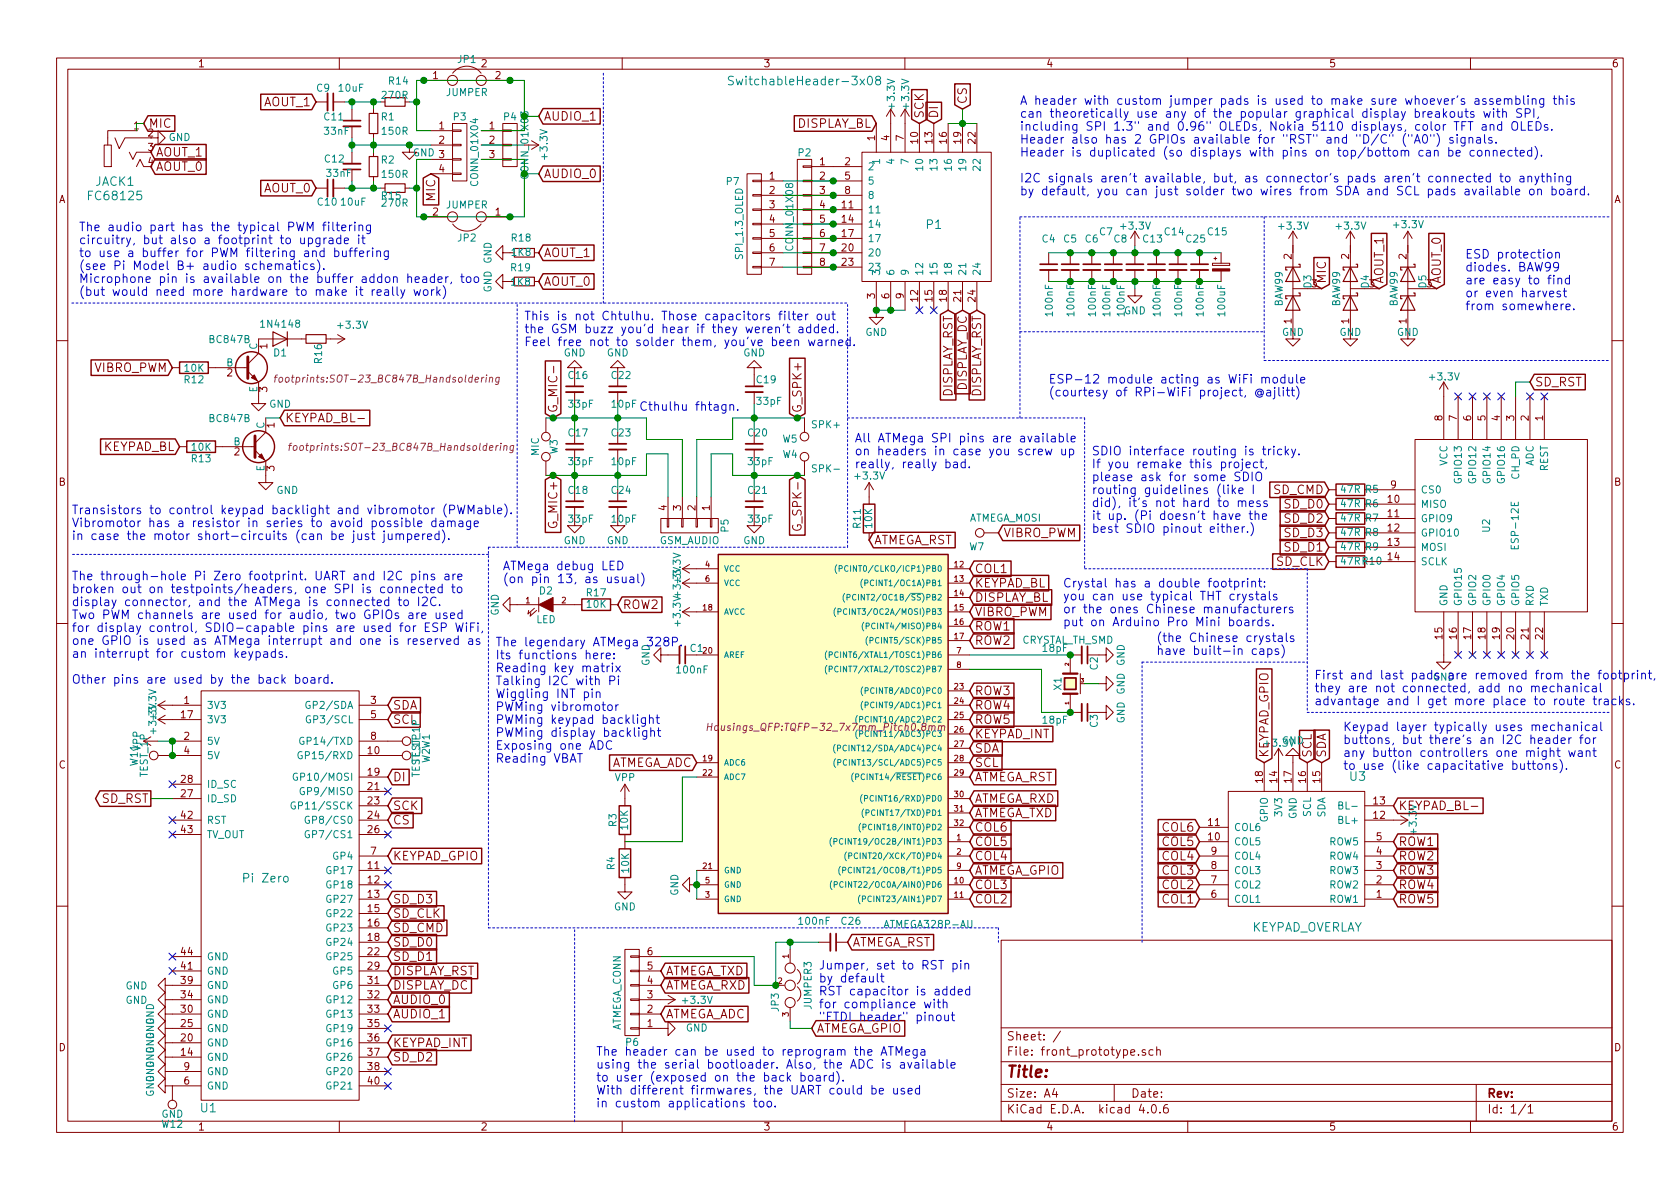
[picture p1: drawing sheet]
<svg xmlns="http://www.w3.org/2000/svg" width="297mm" height="210mm" viewBox="0 0 297 210" stroke-linecap="round" stroke-linejoin="round" font-family="sans-serif">
<defs><g id="words">
<text font-size="2.8" fill="#840000" x="178" y="190.5">Title:</text>
<g font-size="2.1" fill="#008484">
<text x="130.4" y="15.1">SwitchableHeader-3x08</text>
<text x="16" y="35.4">FC68125</text>
<text x="16.8" y="32.9">JACK1</text>
<text x="163.8" y="40.5">P1</text>
<text x="69.5" y="128">SCL</text>
<text x="238.7" y="138.1">U3</text>
<text x="43.4" y="156.1">Pi Zero</text>
<text x="221" y="164.7">KEYPAD_OVERLAY</text>
<text x="35.5" y="196.7">U1</text>
</g>
<g font-size="2.1" fill="#840000">
<text x="26.3" y="22.6">MIC</text>
<text x="46.6" y="18.8">AOUT_1</text>
<text x="96.2" y="21.3">AUDIO_1</text>
<text x="140.8" y="22.6">DISPLAY_BL</text>
<text x="163.3" y="20.9" transform="rotate(-90 163.3 20.9)">SCK</text>
<text x="165.9" y="20.9" transform="rotate(-90 165.9 20.9)">DI</text>
<text x="170.9" y="18.4" transform="rotate(-90 170.9 18.4)">CS</text>
<text x="27.6" y="27.7">AOUT_1</text>
<text x="27.6" y="30.2">AOUT_0</text>
<text x="46.6" y="34">AOUT_0</text>
<text x="77" y="35.5" transform="rotate(-90 77 35.5)">MIC</text>
<text x="96.2" y="31.5">AUDIO_0</text>
<text x="96.2" y="45.5">AOUT_1</text>
<text x="96.2" y="50.5">AOUT_0</text>
<text x="234.4" y="50.1" transform="rotate(-90 234.4 50.1)">MIC</text>
<text x="244.6" y="50.1" transform="rotate(-90 244.6 50.1)">AOUT_1</text>
<text x="254.8" y="50.1" transform="rotate(-90 254.8 50.1)">AOUT_0</text>
<text x="16.5" y="65.8">VIBRO_PWM</text>
<text x="168.4" y="70.4" transform="rotate(-90 168.4 70.4)">DISPLAY_RST</text>
<text x="170.9" y="69.2" transform="rotate(-90 170.9 69.2)">DISPLAY_DC</text>
<text x="173.5" y="70.4" transform="rotate(-90 173.5 70.4)">DISPLAY_RST</text>
<text x="271.4" y="68.3">SD_RST</text>
<text x="50.4" y="74.7">KEYPAD_BL-</text>
<text x="98.6" y="73" transform="rotate(-90 98.6 73)">G_MIC-</text>
<text x="141.7" y="73" transform="rotate(-90 141.7 73)">G_SPK+</text>
<text x="18" y="79.8">KEYPAD_BL</text>
<text x="225.1" y="87.4">SD_CMD</text>
<text x="227.2" y="89.9">SD_D0</text>
<text x="98.6" y="92.9" transform="rotate(-90 98.6 92.9)">G_MIC+</text>
<text x="141.7" y="92.9" transform="rotate(-90 141.7 92.9)">G_SPK-</text>
<text x="177.4" y="95">VIBRO_PWM</text>
<text x="227.2" y="95">SD_D3</text>
<text x="227.2" y="92.5">SD_D2</text>
<text x="154.6" y="96.3">ATMEGA_RST</text>
<text x="172.4" y="101.3">COL1</text>
<text x="225.6" y="100.1">SD_CLK</text>
<text x="227.2" y="97.5">SD_D1</text>
<text x="110.1" y="107.7">ROW2</text>
<text x="172.4" y="103.9">KEYPAD_BL</text>
<text x="172.4" y="106.4">DISPLAY_BL</text>
<text x="172.4" y="109">VIBRO_PWM</text>
<text x="172.4" y="111.5">ROW1</text>
<text x="172.4" y="114">ROW2</text>
<text x="69.5" y="125.5">SDA</text>
<text x="172.4" y="125.5">ROW4</text>
<text x="172.4" y="122.9">ROW3</text>
<text x="172.4" y="128">ROW5</text>
<text x="172.4" y="130.6">KEYPAD_INT</text>
<text x="107.3" y="135.6">ATMEGA_ADC</text>
<text x="172.4" y="133.1">SDA</text>
<text x="172.4" y="135.6">SCL</text>
<text x="224.3" y="134" transform="rotate(-90 224.3 134)">KEYPAD_GPIO</text>
<text x="231.9" y="134" transform="rotate(-90 231.9 134)">SCL</text>
<text x="234.4" y="134" transform="rotate(-90 234.4 134)">SDA</text>
<text x="17.9" y="142">SD_RST</text>
<text x="69.5" y="143.3">SCK</text>
<text x="69.5" y="138.2">DI</text>
<text x="172.4" y="142">ATMEGA_RXD</text>
<text x="172.4" y="138.2">ATMEGA_RST</text>
<text x="247.3" y="143.3">KEYPAD_BL-</text>
<text x="69.5" y="145.8">CS</text>
<text x="172.4" y="144.5">ATMEGA_TXD</text>
<text x="172.4" y="149.6">COL5</text>
<text x="172.4" y="147.1">COL6</text>
<text x="205.5" y="149.6">COL5</text>
<text x="205.5" y="147.1">COL6</text>
<text x="247.3" y="149.6">ROW1</text>
<text x="69.5" y="152.1">KEYPAD_GPIO</text>
<text x="172.4" y="154.7">ATMEGA_GPIO</text>
<text x="172.4" y="152.1">COL4</text>
<text x="205.5" y="154.7">COL3</text>
<text x="205.5" y="152.1">COL4</text>
<text x="247.3" y="152.1">ROW2</text>
<text x="247.3" y="154.7">ROW3</text>
<text x="69.5" y="159.8">SD_D3</text>
<text x="172.4" y="159.8">COL2</text>
<text x="172.4" y="157.2">COL3</text>
<text x="205.5" y="159.8">COL1</text>
<text x="205.5" y="157.2">COL2</text>
<text x="247.3" y="157.2">ROW4</text>
<text x="247.3" y="159.8">ROW5</text>
<text x="69.5" y="162.3">SD_CLK</text>
<text x="69.5" y="164.8">SD_CMD</text>
<text x="69.5" y="167.4">SD_D0</text>
<text x="150.8" y="167.4">ATMEGA_RST</text>
<text x="69.5" y="169.9">SD_D1</text>
<text x="69.5" y="172.5">DISPLAY_RST</text>
<text x="117.8" y="172.5">ATMEGA_TXD</text>
<text x="69.5" y="175">DISPLAY_DC</text>
<text x="69.5" y="177.5">AUDIO_0</text>
<text x="117.8" y="175">ATMEGA_RXD</text>
<text x="69.5" y="180.1">AUDIO_1</text>
<text x="69.5" y="185.2">KEYPAD_INT</text>
<text x="117.8" y="180.1">ATMEGA_ADC</text>
<text x="144.4" y="182.6">ATMEGA_GPIO</text>
<text x="178" y="184">Sheet: /</text>
<text x="69.5" y="187.7">SD_D2</text>
<text x="178" y="186.7">File: front_prototype.sch</text>
<text x="178" y="196.9">KiCad E.D.A. kicad 4.0.6</text>
<text x="178" y="194.1">Size: A4</text>
<text x="200" y="194.1">Date:</text>
<text x="263" y="194.1">Rev:</text>
<text x="263" y="196.9">Id: 1/1</text>
</g>
<g font-size="2.1" fill="#0000c2">
<text x="180.3" y="18.5">A header with custom jumper pads is used to make sure whoever's assembling this</text>
<text x="180.3" y="20.8">can theoretically use any of the popular graphical display breakouts with SPI,</text>
<text x="180.3" y="23.1">including SPI 1.3&quot; and 0.96&quot; OLEDs, Nokia 5110 displays, color TFT and OLEDs.</text>
<text x="180.3" y="25.4">Header also has 2 GPIOs available for &quot;RST&quot; and &quot;D/C&quot; (&quot;A0&quot;) signals.</text>
<text x="180.3" y="27.7">Header is duplicated (so displays with pins on top/bottom can be connected).</text>
<text x="180.3" y="32.3">I2C signals aren't available, but, as connector's pads aren't connected to anything</text>
<text x="180.3" y="34.5">by default, you can just solder two wires from SDA and SCL pads available on board.</text>
<text x="14" y="40.9">The audio part has the typical PWM filtering</text>
<text x="14" y="43.2">circuitry, but also a footprint to upgrade it</text>
<text x="14" y="45.5">to use a buffer for PWM filtering and buffering</text>
<text x="14" y="47.7">(see Pi Model B+ audio schematics).</text>
<text x="259.1" y="45.7">ESD protection</text>
<text x="14" y="50">Microphone pin is available on the buffer addon header, too</text>
<text x="14" y="52.3">(but would need more hardware to make it really work)</text>
<text x="259.1" y="48">diodes. BAW99</text>
<text x="259.1" y="50.3">are easy to find</text>
<text x="259.1" y="52.6">or even harvest</text>
<text x="92.7" y="56.6">This is not Chtulhu. Those capacitors filter out</text>
<text x="92.7" y="58.9">the GSM buzz you'd hear if they weren't added.</text>
<text x="259.1" y="54.9">from somewhere.</text>
<text x="92.7" y="61.2">Feel free not to solder them, you've been warned.</text>
<text x="185.4" y="67.8">ESP-12 module acting as WiFi module</text>
<text x="185.4" y="70.1">(courtesy of RPi-WiFi project, @ajlitt)</text>
<text x="113" y="72.6">Cthulhu fhtagn.</text>
<text x="151.1" y="78.2">All ATMega SPI pins are available</text>
<text x="151.1" y="80.5">on headers in case you screw up</text>
<text x="151.1" y="82.8">really, really bad.</text>
<text x="193" y="80.5">SDIO interface routing is tricky.</text>
<text x="193" y="82.8">If you remake this project,</text>
<text x="193" y="85.1">please ask for some SDIO</text>
<text x="193" y="87.4">routing guidelines (like I</text>
<text x="193" y="89.7">did), it's not hard to mess</text>
<text x="12.7" y="90.9">Transistors to control keypad backlight and vibromotor (PWMable).</text>
<text x="12.7" y="93.2">Vibromotor has a resistor in series to avoid possible damage</text>
<text x="12.7" y="95.5">in case the motor short-circuits (can be just jumpered).</text>
<text x="193" y="91.9">it up. (Pi doesn't have the</text>
<text x="193" y="94.2">best SDIO pinout either.)</text>
<text x="88.9" y="100.8">ATMega debug LED</text>
<text x="12.7" y="102.6">The through-hole Pi Zero footprint. UART and I2C pins are</text>
<text x="12.7" y="104.9">broken out on testpoints/headers, one SPI is connected to</text>
<text x="12.7" y="107.2">display connector, and the ATMega is connected to I2C.</text>
<text x="88.9" y="103.1">(on pin 13, as usual)</text>
<text x="188" y="103.9">Crystal has a double footprint:</text>
<text x="188" y="106.2">you can use typical THT crystals</text>
<text x="12.7" y="109.5">Two PWM channels are used for audio, two GPIOs are used</text>
<text x="12.7" y="111.8">for display control, SDIO-capable pins are used for ESP WiFi,</text>
<text x="188" y="108.5">or the ones Chinese manufacturers</text>
<text x="188" y="110.7">put on Arduino Pro Mini boards.</text>
<text x="204.5" y="113.5">(the Chinese crystals</text>
<text x="12.7" y="114">one GPIO is used as ATMega interrupt and one is reserved as</text>
<text x="12.7" y="116.3">an interrupt for custom keypads.</text>
<text x="87.6" y="114.3">The legendary ATMega 328P.</text>
<text x="87.6" y="116.6">Its functions here:</text>
<text x="87.6" y="118.9">Reading key matrix</text>
<text x="204.5" y="115.8">have built-in caps)</text>
<text x="12.7" y="120.9">Other pins are used by the back board.</text>
<text x="87.6" y="121.2">Talking I2C with Pi</text>
<text x="87.6" y="123.4">Wiggling INT pin</text>
<text x="87.6" y="125.7">PWMing vibromotor</text>
<text x="232.4" y="120.1">First and last pads are removed from the footprint,</text>
<text x="232.4" y="122.4">they are not connected, add no mechanical</text>
<text x="232.4" y="124.7">advantage and I get more place to route tracks.</text>
<text x="87.6" y="128">PWMing keypad backlight</text>
<text x="87.6" y="130.3">PWMing display backlight</text>
<text x="237.5" y="129.3">Keypad layer typically uses mechanical</text>
<text x="237.5" y="131.6">buttons, but there's an I2C header for</text>
<text x="87.6" y="132.6">Exposing one ADC</text>
<text x="87.6" y="134.9">Reading VBAT</text>
<text x="237.5" y="133.9">any button controllers one might want</text>
<text x="237.5" y="136.1">to use (like capacitative buttons).</text>
<text x="144.8" y="171.4">Jumper, set to RST pin</text>
<text x="144.8" y="173.7">by default</text>
<text x="144.8" y="176">RST capacitor is added</text>
<text x="144.8" y="178.3">for compliance with</text>
<text x="144.8" y="180.6">&quot;FTDI header&quot; pinout</text>
<text x="105.4" y="186.7">The header can be used to reprogram the ATMega</text>
<text x="105.4" y="189">using the serial bootloader. Also, the ADC is available</text>
<text x="105.4" y="191.3">to user (exposed on the back board).</text>
<text x="105.4" y="193.5">With different firmwares, the UART could be used</text>
<text x="105.4" y="195.8">in custom applications too.</text>
</g>
<g font-size="1.8" fill="#840000">
<text x="35" y="11.9">1</text>
<text x="85" y="11.9">2</text>
<text x="135" y="11.9">3</text>
<text x="185" y="11.9">4</text>
<text x="235" y="11.9">5</text>
<text x="285" y="11.9">6</text>
<text x="76.5" y="14">1</text>
<text x="87.6" y="14">2</text>
<text x="77.6" y="22.9">1</text>
<text x="86.5" y="22.9">1</text>
<text x="26.2" y="24.1">2</text>
<text x="26.2" y="26.7">3</text>
<text x="26.2" y="29.2">4</text>
<text x="77.6" y="25.4">2</text>
<text x="86.5" y="25.4">2</text>
<text x="86.5" y="27.9">3</text>
<text x="144.9" y="29.2">1</text>
<text x="149.4" y="29.2">2</text>
<text x="154.7" y="24.9" transform="rotate(-90 154.7 24.9)">1</text>
<text x="157.2" y="24.9" transform="rotate(-90 157.2 24.9)">4</text>
<text x="159.8" y="24.9" transform="rotate(-90 159.8 24.9)">7</text>
<text x="162.3" y="25.3" transform="rotate(-90 162.3 25.3)">10</text>
<text x="164.8" y="25.3" transform="rotate(-90 164.8 25.3)">13</text>
<text x="167.4" y="25.3" transform="rotate(-90 167.4 25.3)">16</text>
<text x="169.9" y="25.3" transform="rotate(-90 169.9 25.3)">19</text>
<text x="172.5" y="25.3" transform="rotate(-90 172.5 25.3)">22</text>
<text x="10.4" y="35.9">A</text>
<text x="77.6" y="30.5">4</text>
<text x="136" y="31.7">1</text>
<text x="136" y="34.3">2</text>
<text x="144.9" y="31.7">2</text>
<text x="144.9" y="34.3">3</text>
<text x="149.4" y="31.7">5</text>
<text x="149.4" y="34.3">8</text>
<text x="285.4" y="35.9">A</text>
<text x="76.5" y="38.1">2</text>
<text x="87.6" y="38.1">1</text>
<text x="136" y="36.8">3</text>
<text x="136" y="39.4">4</text>
<text x="136" y="41.9">5</text>
<text x="144.9" y="36.8">4</text>
<text x="144.9" y="39.4">5</text>
<text x="144.9" y="41.9">6</text>
<text x="148.9" y="36.8">11</text>
<text x="148.9" y="39.4">14</text>
<text x="148.9" y="41.9">17</text>
<text x="136" y="44.4">6</text>
<text x="136" y="47">7</text>
<text x="144.9" y="44.4">7</text>
<text x="144.9" y="47">8</text>
<text x="148.9" y="44.4">20</text>
<text x="148.9" y="47">23</text>
<text x="228.3" y="45.8" transform="rotate(-90 228.3 45.8)">2</text>
<text x="238.5" y="45.8" transform="rotate(-90 238.5 45.8)">2</text>
<text x="248.7" y="45.8" transform="rotate(-90 248.7 45.8)">2</text>
<text x="154.7" y="52.8" transform="rotate(-90 154.7 52.8)">3</text>
<text x="157.2" y="52.8" transform="rotate(-90 157.2 52.8)">6</text>
<text x="159.8" y="52.8" transform="rotate(-90 159.8 52.8)">9</text>
<text x="162.3" y="53.3" transform="rotate(-90 162.3 53.3)">12</text>
<text x="164.8" y="53.3" transform="rotate(-90 164.8 53.3)">15</text>
<text x="167.4" y="53.3" transform="rotate(-90 167.4 53.3)">18</text>
<text x="169.9" y="53.3" transform="rotate(-90 169.9 53.3)">21</text>
<text x="172.5" y="53.3" transform="rotate(-90 172.5 53.3)">24</text>
<text x="231.9" y="50.8">3</text>
<text x="242.1" y="50.8">3</text>
<text x="252.2" y="50.8">3</text>
<text x="228.3" y="57.2" transform="rotate(-90 228.3 57.2)">1</text>
<text x="238.5" y="57.2" transform="rotate(-90 238.5 57.2)">1</text>
<text x="248.7" y="57.2" transform="rotate(-90 248.7 57.2)">1</text>
<text x="47.2" y="61.7" transform="rotate(-90 47.2 61.7)">1</text>
<text x="40.2" y="66.5">2</text>
<text x="47.2" y="69.3" transform="rotate(-90 47.2 69.3)">3</text>
<text x="48.5" y="75.7" transform="rotate(-90 48.5 75.7)">1</text>
<text x="255" y="74.4" transform="rotate(-90 255 74.4)">8</text>
<text x="257.6" y="74.4" transform="rotate(-90 257.6 74.4)">7</text>
<text x="260.1" y="74.4" transform="rotate(-90 260.1 74.4)">6</text>
<text x="262.6" y="74.4" transform="rotate(-90 262.6 74.4)">5</text>
<text x="265.2" y="74.4" transform="rotate(-90 265.2 74.4)">4</text>
<text x="267.7" y="74.4" transform="rotate(-90 267.7 74.4)">3</text>
<text x="270.3" y="74.4" transform="rotate(-90 270.3 74.4)">2</text>
<text x="272.8" y="74.4" transform="rotate(-90 272.8 74.4)">1</text>
<text x="41.4" y="80.5">2</text>
<text x="48.5" y="83.3" transform="rotate(-90 48.5 83.3)">3</text>
<text x="10.4" y="85.9">B</text>
<text x="245.4" y="88.9">10</text>
<text x="245.9" y="86.4">9</text>
<text x="285.4" y="85.9">B</text>
<text x="117.9" y="90.3" transform="rotate(-90 117.9 90.3)">4</text>
<text x="120.4" y="90.3" transform="rotate(-90 120.4 90.3)">3</text>
<text x="122.9" y="90.3" transform="rotate(-90 122.9 90.3)">2</text>
<text x="125.5" y="90.3" transform="rotate(-90 125.5 90.3)">1</text>
<text x="245.4" y="91.4">11</text>
<text x="245.4" y="94">12</text>
<text x="245.4" y="96.5">13</text>
<text x="245.4" y="99.1">14</text>
<text x="255" y="113" transform="rotate(-90 255 113)">15</text>
<text x="257.6" y="113" transform="rotate(-90 257.6 113)">16</text>
<text x="260.1" y="113" transform="rotate(-90 260.1 113)">17</text>
<text x="262.6" y="113" transform="rotate(-90 262.6 113)">18</text>
<text x="265.2" y="113" transform="rotate(-90 265.2 113)">19</text>
<text x="267.7" y="113" transform="rotate(-90 267.7 113)">20</text>
<text x="270.3" y="113" transform="rotate(-90 270.3 113)">21</text>
<text x="272.8" y="113" transform="rotate(-90 272.8 113)">22</text>
<text x="32.5" y="124.5">1</text>
<text x="65.6" y="124.5">3</text>
<text x="32.1" y="127">17</text>
<text x="32.5" y="130.8">2</text>
<text x="65.6" y="127">5</text>
<text x="65.6" y="130.8">8</text>
<text x="10.4" y="135.9">C</text>
<text x="32.5" y="133.3">4</text>
<text x="65.1" y="133.3">10</text>
<text x="65.1" y="137.2">19</text>
<text x="223.7" y="132">+3.3V</text>
<text x="285.4" y="135.9">C</text>
<text x="32.1" y="141">27</text>
<text x="32.1" y="138.4">28</text>
<text x="65.1" y="139.7">21</text>
<text x="65.1" y="142.2">23</text>
<text x="223.3" y="138.4" transform="rotate(-90 223.3 138.4)">18</text>
<text x="225.8" y="138.4" transform="rotate(-90 225.8 138.4)">14</text>
<text x="228.3" y="138.4" transform="rotate(-90 228.3 138.4)">17</text>
<text x="230.9" y="138.4" transform="rotate(-90 230.9 138.4)">16</text>
<text x="233.4" y="138.4" transform="rotate(-90 233.4 138.4)">15</text>
<text x="242.9" y="142.2">13</text>
<text x="32.1" y="144.8">42</text>
<text x="32.1" y="147.3">43</text>
<text x="65.1" y="144.8">24</text>
<text x="65.1" y="147.3">26</text>
<text x="213.7" y="148.6">10</text>
<text x="213.7" y="146">11</text>
<text x="242.9" y="144.8">12</text>
<text x="243.4" y="148.6">5</text>
<text x="250.5" y="147.4" transform="rotate(-90 250.5 147.4)">+3.3V</text>
<text x="65.1" y="153.7">11</text>
<text x="65.6" y="151.1">7</text>
<text x="214.1" y="153.7">8</text>
<text x="214.1" y="151.1">9</text>
<text x="243.4" y="153.7">3</text>
<text x="243.4" y="151.1">4</text>
<text x="65.1" y="156.2">12</text>
<text x="65.1" y="158.7">13</text>
<text x="65.1" y="161.3">15</text>
<text x="214.1" y="158.7">6</text>
<text x="214.1" y="156.2">7</text>
<text x="243.4" y="158.7">1</text>
<text x="243.4" y="156.2">2</text>
<text x="65.1" y="163.8">16</text>
<text x="65.1" y="166.4">18</text>
<text x="32.1" y="171.4">41</text>
<text x="32.1" y="168.9">44</text>
<text x="32.1" y="174">39</text>
<text x="65.1" y="174">31</text>
<text x="65.1" y="168.9">22</text>
<text x="65.1" y="171.4">29</text>
<text x="114.5" y="174">4</text>
<text x="114.5" y="171.4">5</text>
<text x="114.5" y="168.9">6</text>
<text x="32.1" y="179.1">30</text>
<text x="32.1" y="176.5">34</text>
<text x="65.1" y="176.5">32</text>
<text x="65.1" y="179.1">33</text>
<text x="114.5" y="179.1">2</text>
<text x="114.5" y="176.5">3</text>
<text x="10.4" y="185.9">D</text>
<text x="32.1" y="184.1">20</text>
<text x="32.1" y="181.6">25</text>
<text x="65.1" y="181.6">35</text>
<text x="65.1" y="184.1">36</text>
<text x="114.5" y="181.6">1</text>
<text x="285.4" y="185.9">D</text>
<text x="32.1" y="186.7">14</text>
<text x="32.5" y="191.8">6</text>
<text x="32.5" y="189.2">9</text>
<text x="65.1" y="191.8">40</text>
<text x="65.1" y="186.7">37</text>
<text x="65.1" y="189.2">38</text>
<text x="35" y="199.9">1</text>
<text x="85" y="199.9">2</text>
<text x="135" y="199.9">3</text>
<text x="185" y="199.9">4</text>
<text x="235" y="199.9">5</text>
<text x="285" y="199.9">6</text>
</g>
<g font-size="1.8" fill="#008484">
<text x="81" y="11.1">JP1</text>
<text x="56" y="16.2">C9</text>
<text x="60" y="16.2">10uF</text>
<text x="67.7" y="17.5">270R</text>
<text x="68.8" y="14.9">R14</text>
<text x="78.9" y="17">JUMPER</text>
<text x="57.4" y="21.3">C11</text>
<text x="57.4" y="23.8">33nF</text>
<text x="67.4" y="21.3">R1</text>
<text x="67.7" y="23.8">150R</text>
<text x="80.2" y="21.3">P3</text>
<text x="89.1" y="21.3">P4</text>
<text x="158.2" y="19.1" transform="rotate(-90 158.2 19.1)">+3.3V</text>
<text x="160.7" y="19.1" transform="rotate(-90 160.7 19.1)">+3.3V</text>
<text x="29.8" y="24.9">GND</text>
<text x="57.5" y="28.7">C12</text>
<text x="67.4" y="28.9">R2</text>
<text x="96.8" y="28" transform="rotate(-90 96.8 28)">+3.3V</text>
<text x="141.2" y="27.6">P2</text>
<text x="155.6" y="28.9" transform="rotate(-90 155.6 28.9)">1</text>
<text x="158.1" y="28.9" transform="rotate(-90 158.1 28.9)">4</text>
<text x="160.7" y="28.9" transform="rotate(-90 160.7 28.9)">7</text>
<text x="163.2" y="29.9" transform="rotate(-90 163.2 29.9)">10</text>
<text x="165.7" y="29.9" transform="rotate(-90 165.7 29.9)">13</text>
<text x="168.3" y="29.9" transform="rotate(-90 168.3 29.9)">16</text>
<text x="170.8" y="29.9" transform="rotate(-90 170.8 29.9)">19</text>
<text x="173.4" y="29.9" transform="rotate(-90 173.4 29.9)">22</text>
<text x="57.8" y="31.3">33nF</text>
<text x="67.5" y="35.2">R15</text>
<text x="67.7" y="31.4">150R</text>
<text x="84.5" y="32.6" transform="rotate(-90 84.5 32.6)">CONN_01X04</text>
<text x="128.5" y="32.7">P7</text>
<text x="153.4" y="30.1">2</text>
<text x="153.4" y="32.6">5</text>
<text x="153.4" y="35.2">8</text>
<text x="56.2" y="36.3">C10</text>
<text x="60.4" y="36.3">10uF</text>
<text x="67.7" y="36.5">270R</text>
<text x="78.9" y="36.8">JUMPER</text>
<text x="153.4" y="37.7">11</text>
<text x="153.4" y="40.3">14</text>
<text x="194.4" y="41.6">C7</text>
<text x="198.3" y="40.6">+3.3V</text>
<text x="206" y="41.6">C14</text>
<text x="213.6" y="41.6">C15</text>
<text x="226.3" y="40.6">+3.3V</text>
<text x="236.4" y="40.6">+3.3V</text>
<text x="246.6" y="40.3">+3.3V</text>
<text x="81" y="42.7">JP2</text>
<text x="90.4" y="47.9">R19</text>
<text x="90.5" y="42.7">R18</text>
<text x="90.5" y="45.2">1K8</text>
<text x="131.3" y="45.7" transform="rotate(-90 131.3 45.7)">SPI_1.3_OLED</text>
<text x="140.2" y="44" transform="rotate(-90 140.2 44)">CONN_01X08</text>
<text x="153.4" y="45.3">20</text>
<text x="153.4" y="47.9">23</text>
<text x="153.4" y="42.8">17</text>
<text x="184.3" y="42.9">C4</text>
<text x="188.1" y="42.9">C5</text>
<text x="191.9" y="42.9">C6</text>
<text x="197" y="42.9">C8</text>
<text x="202.2" y="42.9">C13</text>
<text x="209.8" y="42.9">C25</text>
<text x="86.9" y="51.7" transform="rotate(-90 86.9 51.7)">GND GND</text>
<text x="90.4" y="50.5">1K8</text>
<text x="155.6" y="48.8" transform="rotate(-90 155.6 48.8)">3</text>
<text x="158.1" y="48.8" transform="rotate(-90 158.1 48.8)">6</text>
<text x="160.7" y="48.8" transform="rotate(-90 160.7 48.8)">9</text>
<text x="163.2" y="48.8" transform="rotate(-90 163.2 48.8)">12</text>
<text x="165.7" y="48.8" transform="rotate(-90 165.7 48.8)">15</text>
<text x="168.3" y="48.8" transform="rotate(-90 168.3 48.8)">18</text>
<text x="170.8" y="48.8" transform="rotate(-90 170.8 48.8)">21</text>
<text x="173.4" y="48.8" transform="rotate(-90 173.4 48.8)">24</text>
<text x="231.9" y="50.9" transform="rotate(-90 231.9 50.9)">D3</text>
<text x="242" y="50.9" transform="rotate(-90 242 50.9)">D4</text>
<text x="252.2" y="50.9" transform="rotate(-90 252.2 50.9)">D5</text>
<text x="46.4" y="57.9">1N4148</text>
<text x="59.9" y="58.1">+3.3V</text>
<text x="153" y="59.4">GND</text>
<text x="186.1" y="55.7" transform="rotate(-90 186.1 55.7)">100nF</text>
<text x="189.9" y="55.7" transform="rotate(-90 189.9 55.7)">100nF</text>
<text x="193.8" y="55.7" transform="rotate(-90 193.8 55.7)">100nF</text>
<text x="196.3" y="55.7" transform="rotate(-90 196.3 55.7)">100nF</text>
<text x="198.7" y="55.6">GND</text>
<text x="198.8" y="55.7" transform="rotate(-90 198.8 55.7)">100nF</text>
<text x="205.2" y="55.7" transform="rotate(-90 205.2 55.7)">100nF</text>
<text x="209" y="55.7" transform="rotate(-90 209 55.7)">100nF</text>
<text x="212.8" y="55.7" transform="rotate(-90 212.8 55.7)">100nF</text>
<text x="216.6" y="55.7" transform="rotate(-90 216.6 55.7)">100uF</text>
<text x="226.6" y="59.4">GND</text>
<text x="226.8" y="54.1" transform="rotate(-90 226.8 54.1)">BAW99</text>
<text x="236.8" y="59.4">GND</text>
<text x="236.9" y="54.1" transform="rotate(-90 236.9 54.1)">BAW99</text>
<text x="247" y="59.4">GND</text>
<text x="247.1" y="54.1" transform="rotate(-90 247.1 54.1)">BAW99</text>
<text x="32.7" y="65.7">10K</text>
<text x="37.2" y="60.6">BC847B</text>
<text x="40" y="64.8">B</text>
<text x="45.5" y="61.8" transform="rotate(-90 45.5 61.8)">C</text>
<text x="48.4" y="63">D1</text>
<text x="56.9" y="64.2" transform="rotate(-90 56.9 64.2)">R16</text>
<text x="99.6" y="63">GND</text>
<text x="107.3" y="63">GND</text>
<text x="131.4" y="63">GND</text>
<text x="32.7" y="67.8">R12</text>
<text x="45.5" y="69.4" transform="rotate(-90 45.5 69.4)">E</text>
<text x="100.6" y="67">C16</text>
<text x="108.2" y="67">C22</text>
<text x="133.8" y="67.8">C19</text>
<text x="133.9" y="71.6">33pF</text>
<text x="252.9" y="67.3">+3.3V</text>
<text x="37.2" y="74.6">BC847B</text>
<text x="46.7" y="75.8" transform="rotate(-90 46.7 75.8)">C</text>
<text x="47.6" y="72.1">GND</text>
<text x="100.6" y="77.2">C17</text>
<text x="100.6" y="72.1">33pF</text>
<text x="108.2" y="77.2">C23</text>
<text x="108.2" y="72.1">10pF</text>
<text x="132.3" y="77.2">C20</text>
<text x="143.7" y="75.7">SPK+</text>
<text x="33.9" y="81.7">R13</text>
<text x="33.9" y="79.7">10K</text>
<text x="41.3" y="78.7">B</text>
<text x="46.7" y="83.4" transform="rotate(-90 46.7 83.4)">E</text>
<text x="95.3" y="80.6" transform="rotate(-90 95.3 80.6)">MIC</text>
<text x="98.6" y="80.3" transform="rotate(-90 98.6 80.3)">W3</text>
<text x="100.6" y="82.2">33pF</text>
<text x="108.2" y="82.2">10pF</text>
<text x="132.4" y="82.2">33pF</text>
<text x="138.4" y="78.3">W5</text>
<text x="138.4" y="81">W4</text>
<text x="143.9" y="83.5">SPK-</text>
<text x="255.9" y="82.5" transform="rotate(-90 255.9 82.5)">VCC</text>
<text x="271.1" y="82.6" transform="rotate(-90 271.1 82.6)">ADC</text>
<text x="273.7" y="83.5" transform="rotate(-90 273.7 83.5)">REST</text>
<text x="48.8" y="87.3">GND</text>
<text x="100.6" y="87.3">C18</text>
<text x="108.2" y="87.3">C24</text>
<text x="132.3" y="87.3">C21</text>
<text x="151.3" y="84.8">+3.3V</text>
<text x="237.1" y="87.1">47R</text>
<text x="237.1" y="89.7">47R</text>
<text x="241.5" y="87.1">R5</text>
<text x="241.5" y="89.7">R6</text>
<text x="251.2" y="87.2">CS0</text>
<text x="251.2" y="89.8">MISO</text>
<text x="258.4" y="85.1" transform="rotate(-90 258.4 85.1)">GPIO13</text>
<text x="261" y="85.1" transform="rotate(-90 261 85.1)">GPIO12</text>
<text x="263.5" y="85.1" transform="rotate(-90 263.5 85.1)">GPIO14</text>
<text x="266.1" y="85.1" transform="rotate(-90 266.1 85.1)">GPIO16</text>
<text x="268.6" y="84.7" transform="rotate(-90 268.6 84.7)">CH_PD</text>
<text x="100.6" y="92.4">33pF</text>
<text x="108.2" y="92.4">10pF</text>
<text x="128.8" y="94" transform="rotate(-90 128.8 94)">P5</text>
<text x="132.4" y="92.4">33pF</text>
<text x="152.2" y="93.3" transform="rotate(-90 152.2 93.3)">R11</text>
<text x="154.2" y="93.3" transform="rotate(-90 154.2 93.3)">10K</text>
<text x="171.2" y="92.2">ATMEGA_MOSI</text>
<text x="237.1" y="92.2">47R</text>
<text x="237.1" y="94.8">47R</text>
<text x="241.5" y="92.2">R7</text>
<text x="241.5" y="94.8">R8</text>
<text x="251.2" y="92.3">GPIO9</text>
<text x="251.2" y="94.9">GPIO10</text>
<text x="263.4" y="94.1" transform="rotate(-90 263.4 94.1)">U2</text>
<text x="99.6" y="96.2">GND</text>
<text x="107.3" y="96.2">GND</text>
<text x="116.6" y="96.2">GSM_AUDIO</text>
<text x="131.4" y="96.2">GND</text>
<text x="171.4" y="97.3">W7</text>
<text x="237.1" y="97.3">47R</text>
<text x="237.1" y="99.8">47R R10</text>
<text x="241.5" y="97.3">R9</text>
<text x="251.2" y="97.4">MOSI</text>
<text x="251.2" y="99.9">SCLK</text>
<text x="268.5" y="96.6" transform="rotate(-90 268.5 96.6)">ESP-12E</text>
<text x="95.4" y="105.1">D2</text>
<text x="103.8" y="105.4">R17</text>
<text x="103.8" y="107.5">10K</text>
<text x="120.3" y="102.9" transform="rotate(-90 120.3 102.9)">+3.3V</text>
<text x="255.9" y="107.2" transform="rotate(-90 255.9 107.2)">GND</text>
<text x="258.4" y="107.2" transform="rotate(-90 258.4 107.2)">GPIO15</text>
<text x="261" y="107.2" transform="rotate(-90 261 107.2)">GPIO2</text>
<text x="263.5" y="107.2" transform="rotate(-90 263.5 107.2)">GPIO0</text>
<text x="266.1" y="107.2" transform="rotate(-90 266.1 107.2)">GPIO4</text>
<text x="268.6" y="107.2" transform="rotate(-90 268.6 107.2)">GPIO5</text>
<text x="271.1" y="107.2" transform="rotate(-90 271.1 107.2)">RXD</text>
<text x="273.7" y="107.2" transform="rotate(-90 273.7 107.2)">TXD</text>
<text x="88.2" y="108.9" transform="rotate(-90 88.2 108.9)">GND</text>
<text x="94.8" y="110.2">LED</text>
<text x="120.3" y="110.5" transform="rotate(-90 120.3 110.5)">+3.3V</text>
<text x="180.5" y="113.8">CRYSTAL_TH_SMD</text>
<text x="114.8" y="117.8" transform="rotate(-90 114.8 117.8)">GND</text>
<text x="119.8" y="119.1">100nF</text>
<text x="122" y="115.3">C1</text>
<text x="184.4" y="115.3">18pF</text>
<text x="194.1" y="118.4" transform="rotate(-90 194.1 118.4)">C2</text>
<text x="36.6" y="125.3">3V3</text>
<text x="54.7" y="125.3">GP2/SDA</text>
<text x="187.7" y="122" transform="rotate(-90 187.7 122)">X1</text>
<text x="27.6" y="129.6" transform="rotate(-90 27.6 129.6)">+3.3V</text>
<text x="36.6" y="131.7">5V</text>
<text x="36.6" y="127.9">3V3</text>
<text x="53.9" y="131.7">GP14/TXD</text>
<text x="54.9" y="127.9">GP3/SCL</text>
<text x="184.4" y="128">18pF</text>
<text x="194.1" y="128.6" transform="rotate(-90 194.1 128.6)">C3</text>
<text x="198.8" y="127.9" transform="rotate(-90 198.8 127.9)">GND GND GND</text>
<text x="226.6" y="131.6">GND</text>
<text x="24.3" y="135.4" transform="rotate(-90 24.3 135.4)">W11</text>
<text x="24.8" y="132.8" transform="rotate(-90 24.8 132.8)">VPP</text>
<text x="26.1" y="137.4" transform="rotate(-90 26.1 137.4)">TEST_1P</text>
<text x="36.6" y="134.2">5V</text>
<text x="53.7" y="134.2">GP15/RXD</text>
<text x="74.2" y="134.9" transform="rotate(-90 74.2 134.9)">TEST_1P</text>
<text x="76" y="134.9" transform="rotate(-90 76 134.9)">W2W1</text>
<text x="36.6" y="141.9">ID_SD</text>
<text x="36.6" y="139.3">ID_SC</text>
<text x="52.6" y="143.1">GP11/SSCK</text>
<text x="53" y="138">GP10/MOSI</text>
<text x="53.9" y="140.6">GP9/MISO</text>
<text x="108.7" y="138.1">VPP</text>
<text x="237.3" y="143.1">BL-</text>
<text x="36.6" y="145.7">RST</text>
<text x="36.6" y="148.2">TV_OUT</text>
<text x="55" y="145.7">GP8/CS0</text>
<text x="55" y="148.2">GP7/CS1</text>
<text x="109" y="146.1" transform="rotate(-90 109 146.1)">R3</text>
<text x="111" y="146.7" transform="rotate(-90 111 146.7)">10K</text>
<text x="218.2" y="149.5">COL5</text>
<text x="218.2" y="146.9">COL6</text>
<text x="224.2" y="145.4" transform="rotate(-90 224.2 145.4)">GPIO</text>
<text x="226.7" y="144.1" transform="rotate(-90 226.7 144.1)">3V3</text>
<text x="229.2" y="144.9" transform="rotate(-90 229.2 144.9)">GND</text>
<text x="231.8" y="144.5" transform="rotate(-90 231.8 144.5)">SCL</text>
<text x="234.3" y="144.7" transform="rotate(-90 234.3 144.7)">SDA</text>
<text x="235" y="149.5">ROW5</text>
<text x="236.9" y="145.7">BL+</text>
<text x="58" y="154.6">GP17</text>
<text x="59" y="152">GP4</text>
<text x="108.7" y="153.8" transform="rotate(-90 108.7 153.8)">R4</text>
<text x="111.2" y="154.3" transform="rotate(-90 111.2 154.3)">10K</text>
<text x="218.2" y="154.6">COL3</text>
<text x="218.2" y="152">COL4</text>
<text x="235" y="154.6">ROW3</text>
<text x="235" y="152">ROW4</text>
<text x="58" y="157.1">GP18</text>
<text x="58" y="159.6">GP27</text>
<text x="108.5" y="161">GND</text>
<text x="119.9" y="158.4" transform="rotate(-90 119.9 158.4)">GND</text>
<text x="218.2" y="159.6">COL1</text>
<text x="218.2" y="157.1">COL2</text>
<text x="235" y="159.6">ROW1</text>
<text x="235" y="157.1">ROW2</text>
<text x="58" y="162.2">GP22</text>
<text x="58" y="164.7">GP23</text>
<text x="58" y="167.3">GP24</text>
<text x="141.4" y="163.5">100nF</text>
<text x="148.8" y="163.5">C26</text>
<text x="156.7" y="164.1">ATMEGA328P-AU</text>
<text x="36.6" y="172.3">GND</text>
<text x="36.6" y="169.8">GND</text>
<text x="58" y="169.8">GP25</text>
<text x="59" y="172.3">GP5</text>
<text x="22.2" y="177.5">GND</text>
<text x="22.2" y="174.9">GND</text>
<text x="36.6" y="180">GND</text>
<text x="36.6" y="177.4">GND</text>
<text x="36.6" y="174.9">GND</text>
<text x="58" y="177.4">GP12</text>
<text x="58" y="180">GP13</text>
<text x="59" y="174.9">GP6</text>
<text x="120.9" y="177.5">+3.3V</text>
<text x="137.7" y="178.8" transform="rotate(-90 137.7 178.8)">JP3</text>
<text x="143.5" y="178.4" transform="rotate(-90 143.5 178.4)">JUMPER3</text>
<text x="36.6" y="185">GND</text>
<text x="36.6" y="182.5">GND</text>
<text x="58" y="182.5">GP19</text>
<text x="58" y="185">GP16</text>
<text x="109.8" y="182.4" transform="rotate(-90 109.8 182.4)">ATMEGA_CONN</text>
<text x="110.7" y="184.9">P6</text>
<text x="121.2" y="182.4">GND</text>
<text x="27.2" y="191.4" transform="rotate(-90 27.2 191.4)">GND</text>
<text x="27.2" y="188.9" transform="rotate(-90 27.2 188.9)">GND</text>
<text x="36.6" y="190.1">GND</text>
<text x="36.6" y="187.6">GND</text>
<text x="58" y="187.6">GP26</text>
<text x="58" y="190.1">GP20</text>
<text x="28.5" y="197.6">GND</text>
<text x="36.6" y="192.7">GND</text>
<text x="58" y="192.7">GP21</text>
<text x="28.7" y="199.4">W12</text>
</g>
<g font-size="1.8" fill="#008400">
<text x="23.6" y="22.9">1</text>
<text x="73" y="27.6">GND 3</text>
<text x="93.4" y="31.3" transform="rotate(-90 93.4 31.3)">CONN_01X03</text>
</g>
<g font-size="1.8" fill="#840084">
<text x="50.3" y="67.6">footprints:SOT-23_BC847B_Handsoldering</text>
<text x="52.9" y="79.7">footprints:SOT-23_BC847B_Handsoldering</text>
<text x="126.8" y="129.2">Housings_QFP:TQFP-32_7x7mm_Pitch0.8mm</text>
</g>
<text font-size="1.8" fill="#0000c2" x="253.3" y="120.3">GND</text>
<g font-size="1.4" fill="#840000">
<text x="124.7" y="100.3">4</text>
<text x="168.8" y="100.3">12</text>
<text x="93" y="106.7">1</text>
<text x="99.3" y="106.7">2</text>
<text x="124.3" y="107.9">18</text>
<text x="124.7" y="102.9">6</text>
<text x="168.8" y="102.9">13</text>
<text x="168.8" y="105.4">14</text>
<text x="168.8" y="107.9">15</text>
<text x="168.8" y="110.5">16</text>
<text x="168.8" y="113">17</text>
<text x="124.3" y="115.6">20</text>
<text x="169.2" y="115.6">7</text>
<text x="169.2" y="118.1">8</text>
<text x="168.8" y="121.9">23</text>
<text x="168.8" y="124.5">24</text>
<text x="168.8" y="127">25</text>
<text x="168.8" y="129.5">26</text>
<text x="124.3" y="137.2">22</text>
<text x="124.3" y="134.6">19</text>
<text x="168.8" y="132.1">27</text>
<text x="168.8" y="134.6">28</text>
<text x="168.8" y="137.2">29</text>
<text x="168.8" y="141">30</text>
<text x="168.8" y="143.5">31</text>
<text x="168.8" y="146">32</text>
<text x="169.2" y="148.6">1</text>
<text x="124.3" y="153.7">21</text>
<text x="169.2" y="151.1">2</text>
<text x="169.2" y="153.7">9</text>
<text x="124.7" y="158.7">3</text>
<text x="124.7" y="156.2">5</text>
<text x="168.8" y="156.2">10</text>
<text x="168.8" y="158.7">11</text>
<text x="137.5" y="174">2</text>
<text x="139.4" y="169.5" transform="rotate(-90 139.4 169.5)">1</text>
<text x="139.4" y="179.8" transform="rotate(-90 139.4 179.8)">3</text>
</g>
<g font-size="1.4" fill="#008484">
<text x="128" y="101.1">VCC</text>
<text x="150" y="101.1">(PCINT0/CLKO/ICP1)PB0</text>
<text x="128" y="103.6">VCC</text>
<text x="151.3" y="106.2">(PCINT2/OC1B/SS)PB2</text>
<text x="153.6" y="103.6">(PCINT1/OC1A)PB1</text>
<text x="128" y="108.7">AVCC</text>
<text x="149.6" y="108.7">(PCINT3/OC2A/MOSI)PB3</text>
<text x="153.9" y="111.2">(PCINT4/MISO)PB4</text>
<text x="154.5" y="113.8">(PCINT5/SCK)PB5</text>
<text x="128" y="116.3">AREF</text>
<text x="147.9" y="116.3">(PCINT6/XTAL1/TOSC1)PB6</text>
<text x="147.9" y="118.9">(PCINT7/XTAL2/TOSC2)PB7</text>
<text x="153.6" y="122.7">(PCINT8/ADC0)PC0</text>
<text x="153.6" y="125.2">(PCINT9/ADC1)PC1</text>
<text x="128" y="137.9">ADC7</text>
<text x="128" y="135.4">ADC6</text>
<text x="149.5" y="132.8">(PCINT12/SDA/ADC4)PC4</text>
<text x="149.6" y="135.4">(PCINT13/SCL/ADC5)PC5</text>
<text x="152" y="137.9">(PCINT14/RESET)PC6</text>
<text x="153.7" y="141.7">(PCINT16/RXD)PD0</text>
<text x="149.3" y="149.3">(PCINT19/OC2B/INT1)PD3</text>
<text x="153.6" y="146.8">(PCINT18/INT0)PD2</text>
<text x="153.9" y="144.3">(PCINT17/TXD)PD1</text>
<text x="128" y="154.4">GND</text>
<text x="150.7" y="154.4">(PCINT21/OC0B/T1)PD5</text>
<text x="151.7" y="151.9">(PCINT20/XCK/T0)PD4</text>
<text x="128" y="159.5">GND</text>
<text x="128" y="157">GND</text>
<text x="149.2" y="157">(PCINT22/OC0A/AIN0)PD6</text>
<text x="153.5" y="159.5">(PCINT23/AIN1)PD7</text>
</g>
<g font-size="1.4" fill="#840084">
<text x="152.9" y="127.8">(PCINT10/ADC2)PC2</text>
<text x="152.9" y="130.3">(PCINT11/ADC3)PC3</text>
</g>
<g font-size=".9" fill="#840000">
<text x="189" y="117.7" transform="rotate(-90 189 117.7)">2</text>
<text x="189" y="124.6" transform="rotate(-90 189 124.6)">1</text>
<text x="191.2" y="120.6">3</text>
</g>
</g></defs>
<g fill="none" stroke="#840000" stroke-width=".18">
<path d="M10 10.3h277v189.9h-277zM12 12.2h273v186.1h-273zM55.9 18h2M58.9 18h2.1M60 10.3v1.9M62.2 19.3v2M66 19.3v.8M74.9 14.2h4.2M80 12.9a3.2 3.2 0 0 1 5.1 0M86 14.2h4.2M110 10.3v1.9M157.5 19.3v7.6"/>
<path d="M157.5 19.3l-.8 1.3M157.5 19.3l.7 1.3M160 10.3v1.9M160 19.3v7.6M160 19.3l-.7 1.3M160 19.3l.8 1.3M210 10.3v1.9M260 10.3v1.9M18.4 25.6h1.3v3.9h-1.3zM20.3 24.4l.8 1.9 1-1.9h5.8v-1.3l1.3 1.3-1.3 1.2v-1.2M22.9 26.9l.6 1.3 .6-1.3h2.6M24.1 23.1h-5.1v2.5"/>
<path d="M24.1 29.5l.7-1.3 .6 1.3h1.3M55.9 33.3h2M58.9 33.3h2.1M62.2 22.3v2.1M62.2 26.9v2.1M62.2 30v2M66 23.6v.8M66 26.9v.8M66 31.2v.8M67.3 33.3h.8M71.6 33.3h.8M72.4 25.6v1.3h1.3l-1.3 1.3-1.3-1.3h1.3"/>
<path d="M74.9 38.3h4.2M76.2 23.1h3.8M76.2 25.6h3.8M76.2 28.2h3.8M76.2 30.7h3.8M80 30.6h1.5v.3h-1.5zM80 28.1h1.5v.2h-1.5zM80 25.5h1.5v.3h-1.5zM80 23h1.5v.2h-1.5zM80 21.8h2.5v10.2h-2.5zM80 39.6a3.2 3.2 0 0 0 5.1 0M85.1 23.1h3.8"/>
<path d="M85.1 25.6h3.8M85.1 28.2h3.8M86 38.3h4.2M88.9 28.1h1.5v.2h-1.5zM88.9 25.5h1.5v.3h-1.5zM88.9 23h1.5v.2h-1.5zM88.9 21.8h2.5v7.7h-2.5zM92.7 25.6h2.5M94 24.9l1.2 .7M95.2 25.6l-1.2 .8M132.1 30.7h2.5v17.8h-2.5zM133.1 39.5h1.5v.2h-1.5z"/>
<path d="M133.1 37h1.5v.2h-1.5zM133.1 34.4h1.5v.3h-1.5zM133.1 31.9h1.5v.2h-1.5zM134.6 32h3.8M134.6 34.5h3.8M134.6 37.1h3.8M134.6 39.6h3.8M141 28.2h2.5v20.3h-2.5zM142 39.5h1.5v.2h-1.5zM142 37h1.5v.2h-1.5zM142 34.4h1.5v.3h-1.5zM142 31.9h1.5v.2h-1.5z"/>
<path d="M142 29.3h1.5v.3h-1.5zM143.5 29.5h8.9M143.5 32h8.9M143.5 34.5h8.9M143.5 37.1h8.9M143.5 39.6h8.9M152.4 26.9h22.9v22.9h-22.9zM154.9 21.8v5.1M162.6 21.8v5.1M165.1 21.8v5.1M167.6 21.8v5.1M170.2 21.8v5.1"/>
<path d="M172.7 21.8v5.1M54.1 59.9h-8.4v2.6l-1.9 1.9M57.7 59.9h3.3M59.7 59.2l1.3 .7M61 59.9l-1.3 .8M88.9 44.7v-1.3l-1.3 1.3 1.3 1.3v-1.3h1.3M88.9 49.8v-1.3l-1.3 1.3 1.3 1.2v-1.2h1.3M94.5 44.7h.7M94.5 49.8h.7M133.1 47.1h1.5v.3h-1.5zM133.1 44.6h1.5v.2h-1.5zM133.1 42h1.5v.3h-1.5z"/>
<path d="M134.6 42.2h3.8M134.6 44.7h3.8M134.6 47.2h3.8M142 47.1h1.5v.3h-1.5zM142 44.6h1.5v.2h-1.5zM142 42h1.5v.3h-1.5zM143.5 42.2h8.9M143.5 44.7h8.9M143.5 47.2h8.9M154.9 49.8v6.3h1.3l-1.3 1.3-1.2-1.3h1.2M157.5 49.8v5.1M160 49.8v5.1"/>
<path d="M162.6 49.8v5.1M165.1 49.8v5.1M167.6 49.8v5.1M170.2 49.8v5.1M172.7 49.8v5.1M185.4 44.7v2M185.4 47.7v2.1M189.2 44.7v2M189.2 47.7v2.1M193 44.7v2M193 47.7v2.1M196.8 44.7v2"/>
<path d="M196.8 47.7v2.1M200.7 51v1.3h1.2l-1.2 1.3-1.3-1.3h1.3M200.7 40.9l-.8 1.3M200.7 40.9v2.5M200.7 44.7v2M200.7 47.7v2.1M200.7 40.9l.7 1.3M204.5 44.7v2M204.5 47.7v2.1M208.3 44.7v2M208.3 47.7v2.1M212.1 44.7v2"/>
<path d="M212.1 47.7v2.1M214.4 46.6h3v.3h-3zM214.6 45.7h.5M214.9 45.5v.5M215.9 44.7v1.9M215.9 47.9v1.9M228.6 40.9v19h1.3l-1.3 1.3-1.3-1.3h1.3M228.6 51h5.1M228.6 40.9l-.8 1.3M228.6 40.9l.8 1.3M238.8 40.9v19h1.2l-1.2 1.3-1.3-1.3h1.3M238.8 51h5"/>
<path d="M238.8 40.9l-.8 1.3M238.8 40.9l.7 1.3M248.9 40.9v19h1.3l-1.3 1.3-1.3-1.3h1.3M248.9 40.9l-.7 1.3M248.9 40.9l.8 1.3M248.9 51h5.1M10 60.2h2M30.5 65h1.2M31.7 79h1.3M36.8 65h7M38.1 79h7M43.8 65.7l1.9 1.9v3.8h1.3l-1.3 1.2-1.3-1.2h1.3"/>
<path d="M45.1 79.6l1.9 1.9v3.8h1.3l-1.3 1.3-1.3-1.3h1.3M47 73.9v2.5l-1.9 2M63.3 74h1.1M96.5 73.9v2.5M97.9 64.8v1.1M101.6 65h1.3l-1.3-1.3-1.3 1.3h1.3v3.3M101.6 69.3v2.1M101.6 76.4v2.1M101.6 79.5v2M109.2 65h1.3l-1.3-1.3-1.3 1.3h1.3v3.3M109.2 69.3v2.1M109.2 76.4v2.1"/>
<path d="M109.2 79.5v2M133.3 65h1.3l-1.3-1.3-1.2 1.3h1.2v1.3M133.3 69.3v2.1M133.3 76.4v2.1M133.3 79.5v2M142.2 73.9v2.5M250.2 77.7h30.5v30.5h-30.5zM255.3 67.6l-.8 1.2M255.3 67.6v10.1M255.3 67.6l.7 1.2M257.8 70.1v7.6M260.3 70.1v7.6"/>
<path d="M262.9 70.1v7.6M265.4 70.1v7.6M268 70.1v7.6M270.5 70.1v7.6M273 70.1v7.6M285 60.2h2M96.5 81.5v2.6M101.6 89.7v3.3h1.3l-1.3 1.2-1.3-1.2h1.3M101.6 86.6v2M109.2 89.7v3.3h1.3l-1.3 1.2-1.3-1.2h1.3M109.2 86.6v2M116.8 91.7h10.2v2.5h-10.2z"/>
<path d="M118 91.7h.2v1.5h-.2zM118.1 87.9v3.8M120.5 91.7h.3v1.5h-.3zM120.6 87.9v3.8M121.9 99.8l-1.3 .8M123.1 91.7h.2v1.5h-.2zM123.2 87.9v3.8M125.6 91.7h.3v1.5h-.3zM125.7 87.9v3.8M133.3 89.7v3.3h1.3l-1.3 1.2-1.2-1.2h1.2M133.3 86.6v2M140.2 92.9a.71 .71 0 0 0 .7 .9 .71 .71 0 0 0 .7-.9l-.6-.1v.3"/>
<path d="M142.2 81.5v2.6M153.7 85.3v3.8M153.7 94.2v1.3M153.7 85.3l-.8 1.3M153.7 85.3l.7 1.3M174 94.2h2.5M234.9 86.6h1.3M234.9 89.1h1.3M234.9 91.7h1.3M234.9 94.2h1.3M234.9 96.8h1.3M234.9 99.3h1.3"/>
<path d="M242.6 86.6h7.6M242.6 89.1h7.6M242.6 91.7h7.6M242.6 94.2h7.6M242.6 96.8h7.6M242.6 99.3h7.6M10 110.3h2M90.2 106.9v-1.2l-1.3 1.2 1.3 1.3v-1.3h5M94.5 107.6l-1.2 1 .2-.7M94.9 107.9l-1.2 1.1 .2-.7M95.2 105.7v2.5M97.8 106.9h5.1"/>
<path d="M107.9 106.9h1.3M116.8 115.8v-1.3l-1.2 1.3 1.2 1.3v-1.3h3.3M120.6 100.6l1.3 .7M120.6 100.6h6.4M120.6 103.1l1.3 .8M120.6 103.1h6.4M120.6 108.2l1.3 .8M120.6 108.2h6.4M121.2 115.8h5.8M121.9 102.4l-1.3 .7M121.9 107.4l-1.3 .8M167.6 100.6h3.8"/>
<path d="M167.6 103.1h3.8M167.6 108.2h3.8M167.6 115.8h3.8M167.6 118.4h3.8M167.6 105.7h3.8M167.6 110.7h3.8M167.6 113.3h3.8M191 119.1v3.6M191.3 115.8h-2.1v3.3M194.3 115.8h1.3v-1.3l1.2 1.3-1.2 1.3v-1.3M255.3 108.2v8.9h1.2l-1.2 1.3-1.3-1.3h1.3M257.8 108.2v7.6"/>
<path d="M260.3 108.2v7.6M262.9 108.2v7.6M265.4 108.2v7.6M268 108.2v7.6M270.5 108.2v7.6M273 108.2v7.6M285 110.3h2M25.4 131.1h2.5M27.9 124.7l1.3 .8M27.9 124.7h7.7M27.9 133.6h7.7M27.9 127.2h7.7"/>
<path d="M27.9 127.2l1.3 .8M29.2 123.9l-1.3 .8M29.2 126.5l-1.3 .7M30.5 131.1h5.1M30.5 138.7h5.1M35.6 122.2h27.9v72.4h-27.9zM63.5 124.7h5.1M63.5 131.1h7.6M63.5 133.6h7.6M63.5 127.2h5.1M63.5 139.9h5.1M63.5 137.4h5.1"/>
<path d="M110.5 138.7l-.8 1.2M110.5 138.7v3.8M110.5 138.7l.8 1.2M123.2 137.4h3.8M123.2 134.9h3.8M167.6 124.7h3.8M167.6 127.2h3.8M167.6 137.4h3.8M167.6 122.2h3.8M167.6 129.8h3.8M167.6 132.3h3.8M167.6 134.9h3.8"/>
<path d="M189.2 122.7v3.3h2.1M194.3 126h1.3v-1.3l1.2 1.3-1.2 1.2v-1.2M194.3 120.9h1.3v-1.3l1.2 1.3-1.2 1.3v-1.3M217.2 139.9h24.1v20.4h-24.1zM223.5 134.9v5M226.1 132.3v7.6M226.1 132.3l-.8 1.3M226.1 132.3l.7 1.3M228.6 133.6h1.3l-1.3-1.3-1.3 1.3h1.3v6.3M231.1 134.9v5M233.7 134.9v5M30.5 145h5.1"/>
<path d="M30.5 147.6h5.1M30.5 141.2h5.1M63.5 145h5.1M63.5 151.4h5.1M63.5 153.9h5.1M63.5 156.5h5.1M63.5 159h5.1M63.5 142.5h5.1M63.5 147.6h5.1M110.5 155.2v2.5h1.3l-1.3 1.3-1.3-1.3h1.3M110.5 147.6v2.5M121.9 156.5v-1.3l-1.3 1.3 1.3 1.2v-1.2h5.1"/>
<path d="M123.2 153.9h3.8M123.2 159h3.8M167.6 151.4h3.8M167.6 153.9h3.8M167.6 156.5h3.8M167.6 159h3.8M167.6 141.2h3.8M167.6 148.8h3.8M167.6 146.3h3.8M167.6 143.8h3.8M212.1 151.4h5.1M212.1 153.9h5.1"/>
<path d="M212.1 156.5h5.1M212.1 159h5.1M212.1 148.8h5.1M212.1 146.3h5.1M241.3 145h7.6M241.3 151.4h5.1M241.3 153.9h5.1M241.3 156.5h5.1M241.3 159h5.1M241.3 142.5h5.1M241.3 148.8h5.1M247.6 144.3l1.3 .7"/>
<path d="M248.9 145l-1.3 .8M260.1 142.6h1.2M10 160.2h2M29.2 179.3v-1.3l-1.3 1.3 1.3 1.3v-1.3h6.4M29.2 176.8v-1.3l-1.3 1.3 1.3 1.2v-1.2h6.4M29.2 174.2v-1.2l-1.3 1.2 1.3 1.3v-1.3h6.4M30.5 171.7h5.1M30.5 169.2h5.1M63.5 179.3h5.1M63.5 174.2h5.1M63.5 171.7h5.1M63.5 169.2h5.1"/>
<path d="M63.5 176.8h5.1M63.5 161.5h5.1M63.5 164.1h5.1M63.5 166.6h5.1M110.5 167.9h2.5v15.2h-2.5zM111.5 169h1.5v.3h-1.5zM111.5 171.6h1.5v.2h-1.5zM111.5 174.1h1.5v.3h-1.5zM111.5 176.7h1.5v.2h-1.5zM111.5 179.2h1.5v.2h-1.5zM113 179.3h3.8M113 174.2h3.8"/>
<path d="M113 171.7h3.8M113 169.2h3.8M113 176.8h6.4M118.1 176l1.3 .8M119.4 176.8l-1.3 .7M139.7 167.9v2.4M139.7 178.2v2.4M141 171.4a1.62 1.62 0 0 1 0 2.6M141 174.5a1.62 1.62 0 0 1 0 2.5M144.8 166.6h2M147.8 166.6h2.1M177 166.3h108v32h-108z"/>
<path d="M285 160.2h2M29.2 189.5v-1.3l-1.3 1.3 1.3 1.2v-1.2h6.4M29.2 192v-1.3l-1.3 1.3 1.3 1.3v-1.3h1.3M29.2 186.9v-1.2l-1.3 1.2 1.3 1.3v-1.3h6.4M29.2 184.4v-1.3l-1.3 1.3 1.3 1.3v-1.3h6.4M29.2 181.9v-1.3l-1.3 1.3 1.3 1.2v-1.2h6.4M30.5 192h5.1M30.5 192v2.6M60 198.3v1.9M63.5 192h5.1M63.5 189.5h5.1M63.5 184.4h5.1"/>
<path d="M63.5 186.9h5.1M63.5 181.9h5.1M110 198.3v1.9M111.5 181.7h1.5v.3h-1.5zM113 181.9h5.1v-1.3l1.3 1.3-1.3 1.2v-1.2M160 198.3v1.9M177 194.8h108M177 191.8h108M177 187.8h108M177 181.8h108M186.4 192.5l-.3 1h.9M186.8 193v1"/>
<path d="M187.5 182.3l-1.3 2M197 191.8v3M201.3 186.5v.1M201.8 195.2l-.4 1.1h1M202.5 185.7a.37 .37 0 0 0-.6 .1l.1 .2 .5 .2 .1 .1-.2 .3-.5-.1M202.9 196.7v.1M203.8 195.4l.1-.1a.81 .81 0 0 1 .6 .6 .81 .81 0 0 1-.3 .8l-.1 .1a.8 .8 0 0 1-.6-.6 .8 .8 0 0 1 .3-.8zM203.9 185.7l-.5-.1-.3 .3 .1 .6 .2 .1 .5-.1M204.5 185.7l.2-.1 .4 .1 .1 .9M204.5 185.1v1.5M205.1 196.7v.1M206.4 195.3a.59 .59 0 0 0-.7 .7l.1 .7 .2 .1 .5-.1 .1-.5-.2-.2-.4-.1-.3 .3"/>
<path d="M210 198.3v1.9M260 198.3v1.9M261 191.8v6.5M269.7 195.2l-1.2 2M270.2 195.8l.4-.5v1.5M270.2 196.8h.8"/>
<circle cx="80" cy="14.2" r=".89"/>
<circle cx="85.1" cy="14.2" r=".89"/>
<circle cx="80" cy="38.3" r=".89"/>
<circle cx="85.1" cy="38.3" r=".89"/>
<circle cx="96.5" cy="77.2" r=".76"/>
<circle cx="142.2" cy="77.2" r=".76"/>
<circle cx="96.5" cy="80.8" r=".76"/>
<circle cx="142.2" cy="80.8" r=".76"/>
<circle cx="173.2" cy="94.2" r=".76"/>
<circle cx="27.2" cy="133.6" r=".76"/>
<circle cx="71.9" cy="133.6" r=".76"/>
<circle cx="71.9" cy="131.1" r=".76"/>
<circle cx="139.7" cy="174.2" r=".91"/>
<circle cx="139.7" cy="177.3" r=".89"/>
<circle cx="139.7" cy="171.2" r=".89"/>
<circle cx="30.5" cy="195.3" r=".76"/>
</g>
<g fill="none" stroke="#008484" stroke-width=".18">
<path d="M129.7 13.6a.62 .62 0 0 0-.8 0v.5l.7 .3v.5a.62 .62 0 0 1-.8 0M153.6 13.6l.1-.1a.81 .81 0 0 1 .6 .7 .81 .81 0 0 1-.6 .8 .98 .98 0 0 1-.1-1.4zM155.1 14.1l-.3-.3 .1-.2a.48 .48 0 0 1 .7 0l.1 .2-.2 .3-.6 .2v.6a.48 .48 0 0 0 .8-.2v-.3l-.3-.3M148 99.9a1.2 1.2 0 0 0 0 1.5M267.2 88.8v.6h1.3v-.6M119 104.2v-.8l.5 .4 .1-.4h.6l.1 .2-.1 .6M119.3 105.2h1M119.8 104.7v.9M146.2 115.1a1.2 1.2 0 0 0 0 1.6M146.2 117.6a1.2 1.2 0 0 0 0 1.6M146.6 115.8l.5-.1v-.4h-.5v1M146.6 118.3h.5v-.4l-.5-.1v1"/>
<path d="M147.8 107.5a1.2 1.2 0 0 0 0 1.5M148.2 108.2l.4-.1v-.4l-.4-.1v1.1M148.4 100.6l.4-.1v-.4l-.4-.1v1M149.4 104.9a1.2 1.2 0 0 0 0 1.6M149.7 107.7a.47 .47 0 0 0-.6 .4 .47 .47 0 0 0 .5 .6l.1-.1M149.8 105.6h.4v-.4l-.4-.1v1M149.9 100.1a.47 .47 0 0 0-.6 .4 .47 .47 0 0 0 .5 .5l.1-.1M151.3 105.2a.47 .47 0 0 0-.6 .3 .47 .47 0 0 0 .5 .6l.1-.1M152.5 102.4a1.2 1.2 0 0 0 0 1.6M152.7 110a1.2 1.2 0 0 0 0 1.6M152.9 103.1l.5-.1v-.4h-.5v1M153.1 110.7h.5v-.5h-.5v1"/>
<path d="M153.4 112.6a1.2 1.2 0 0 0 0 1.5M153.8 113.3l.5-.1v-.4l-.5-.1v1M26.3 123.9v-.7l.5 .4 .1-.4h.6l.1 .2-.1 .5M26.3 121.9l1.3 .5-1.3 .4M52.6 136.8a.59 .59 0 0 0-.8 .5 .59 .59 0 0 0 .8 .6v-.5h-.2M53.4 133a.59 .59 0 0 0-.7 .5 .59 .59 0 0 0 .7 .6v-.5h-.2M53.7 130.4a.59 .59 0 0 0-.7 .6 .59 .59 0 0 0 .7 .6v-.5h-.2M53.8 139.3a.59 .59 0 0 0-.7 .6 .59 .59 0 0 0 .7 .6v-.5h-.2M54.8 124.1a.59 .59 0 0 0-.7 .5 .59 .59 0 0 0 .7 .6v-.5h-.2M54.9 126.6a.59 .59 0 0 0-.8 .6 .59 .59 0 0 0 .8 .6v-.5h-.2M72.9 135.6v.6h1.2v-.6M72.9 136.6v.7"/>
<path d="M72.9 137h1.2M73.5 135.8v.4M147.7 131.6a1.2 1.2 0 0 0 0 1.6M147.7 134.2a1.2 1.2 0 0 0 0 1.5M148.1 132.3h.5v-.5h-.5v1M148.1 134.8h.5v-.4l-.5-.1v1M149.7 131.9a.47 .47 0 0 0-.7 .3 .47 .47 0 0 0 .5 .6l.2-.1M149.7 134.4a.47 .47 0 0 0-.6 .4 .47 .47 0 0 0 .4 .5l.2-.1M150.9 136.7a1.2 1.2 0 0 0 0 1.5M151.3 137.4l.5-.1v-.4l-.5-.1v1.1M151.6 126.5a1.2 1.2 0 0 0 0 1.6M151.6 129.1a1.2 1.2 0 0 0 0 1.5"/>
<path d="M152 127.2h.5v-.5h-.5v1M152 129.8l.5-.1v-.4l-.5-.1v1M152.6 121.5a1.2 1.2 0 0 0 0 1.5M152.6 124a1.2 1.2 0 0 0 0 1.5M153 122.1h.4v-.4l-.4-.1v1M153 124.7l.4-.1v-.4l-.4-.1v1.1M158.4 136.7h4.5M50.2 155.1l.2-.1 .5 .1 .1 .6-.2 .2-.4 .1-.2-.2zM52.2 141.9a.59 .59 0 0 0-.7 .5 .59 .59 0 0 0 .7 .6v-.5h-.2M54.7 144.4a.59 .59 0 0 0-.8 .6 .59 .59 0 0 0 .8 .5v-.4h-.2M54.7 146.9a.59 .59 0 0 0-.8 .6 .59 .59 0 0 0 .8 .6v-.5h-.2M147 148.1a1.2 1.2 0 0 0 0 1.6"/>
<path d="M147.1 155.7a1.2 1.2 0 0 0 0 1.6M147.4 148.8h.5v-.5h-.5v1M147.5 156.4h.5v-.4l-.5-.1v1M148.6 153.2a1.2 1.2 0 0 0 0 1.6M149 153.9l.5-.1v-.4h-.5v1M149 148.4a.47 .47 0 0 0-.6 .3 .47 .47 0 0 0 .4 .6l.2-.1M149.1 156a.47 .47 0 0 0-.7 .3 .47 .47 0 0 0 .5 .6l.2-.1M149.7 150.7a1.2 1.2 0 0 0 0 1.5M150.1 151.4l.4-.1v-.4l-.4-.1v1M150.6 153.5a.47 .47 0 0 0-.7 .3 .47 .47 0 0 0 .5 .6l.2-.1M151.6 150.9a.47 .47 0 0 0-.6 .4 .47 .47 0 0 0 .5 .5l.1-.1M152.1 158.3a1.2 1.2 0 0 0 0 1.5"/>
<path d="M152.2 145.6a1.2 1.2 0 0 0 0 1.5M152.5 140.5a1.2 1.2 0 0 0 0 1.6M152.5 159l.5-.1v-.4l-.5-.1v1.1M152.6 146.3l.5-.1v-.4l-.5-.1v1.1M152.7 143a1.2 1.2 0 0 0 0 1.6M152.9 141.2l.4-.1v-.4h-.4v1M153.1 143.7h.5v-.4l-.5-.1v1M236.7 142.4l.6-.1v-.4l-.6-.1v1.3h.5l.2-.2v-.3l-.2-.2M25.9 179h1.3l-1.3 .7h1.3M25.9 177.9a.69 .69 0 0 1 .8-.2 .69 .69 0 0 1 .5 .7h-1.3zM171.1 162.8v1l.2 .2h.3l.2-.2v-1M25.9 191.7h1.3l-1.3 .7h1.3"/>
<path d="M25.9 184h1.3l-1.3 .8h1.3M25.9 181.5h1.3l-1.3 .7h1.3M25.9 193a.59 .59 0 0 0 .6 .7 .59 .59 0 0 0 .6-.7l-.5-.1v.3M25.9 183a.69 .69 0 0 1 .8-.2 .69 .69 0 0 1 .5 .6h-1.3zM25.9 182.8a.59 .59 0 0 0 .6 .7 .59 .59 0 0 0 .6-.7h-.5v.2M25.9 180.4a.69 .69 0 0 1 .8-.2 .69 .69 0 0 1 .5 .7h-1.3zM25.9 180.3a.59 .59 0 0 0 .6 .7 .59 .59 0 0 0 .6-.7l-.5-.1v.3"/>
</g>
<g fill="none" stroke="#840000" stroke-width=".25">
<path d="M46.1 16.7h9l.8 1.3-.8 1.4h-9zM96 19.2h10.1v2.7h-10.1l-.8-1.3zM161.2 15.8h2.7v5.3l-1.3 .7-1.4-.7zM163.7 18.1h2.8v3l-1.4 .7-1.4-.7zM168.8 14.8h2.8v3.7l-1.4 .8-1.4-.8zM26.2 20.5h4.7v2.7h-4.7l-.8-1.4zM27.4 25.5h9v2.8h-9l-.7-1.4zM27.4 28.1h9v2.7h-9l-.7-1.3zM46.1 31.9h9l.8 1.4-.8 1.3h-9zM74.8 31.5l1.4-.8 1.4 .8v4.7h-2.8zM96 29.4h10.1v2.7h-10.1l-.8-1.4zM140.4 20.5h13.8l.7 1.3-.7 1.4h-13.8z"/>
<path d="M96 43.3h9v2.8h-9l-.8-1.4zM96 48.4h9v2.7h-9l-.8-1.3zM166.3 55.6l1.3-.7 1.4 .7v15.1h-2.7zM168.8 55.6l1.4-.7 1.4 .7v14h-2.8zM171.3 55.6l1.4-.7 1.4 .7v15.1h-2.8zM232.3 45.5h2.8v4.8l-1.4 .7-1.4-.7zM242.5 41.3h2.7v9l-1.4 .7-1.3-.7zM252.6 41.3h2.8v9l-1.4 .7-1.4-.7zM16.1 63.6h13.6l.8 1.4-.8 1.4h-13.6zM17.8 77.6h13.2l.7 1.4-.7 1.4h-13.2zM31.7 64h5.1v2h-5.1zM33 78h5.1v2h-5.1z"/>
<path d="M50.3 72.5h15.1v2.8h-15.1l-.8-1.4zM96.4 63.8h2.8v9.3l-1.4 .8-1.4-.8zM139.6 63.3h2.7v9.8l-1.3 .8-1.4-.8zM271.3 66.2h9v2.7h-9l-.8-1.3zM96.4 84.8l1.4-.7 1.4 .7v9.4h-2.8zM127 98h40.6v63.5h-40.6zM139.6 84.8l1.4-.7 1.3 .7v9.8h-2.7zM152.7 89.1h2v5.1h-2zM154.4 94.1h14.5v2.8h-14.5l-.7-1.4zM172.2 99.2h6.6v2.7h-6.6l-.8-1.3zM177.3 92.9h13.6v2.7h-13.6l-.8-1.4zM224.5 85.2h9.7l.7 1.4-.7 1.4h-9.7z"/>
<path d="M225 97.9h9.2l.7 1.4-.7 1.4h-9.2zM226.3 95.4h7.9l.7 1.4-.7 1.3h-7.9zM226.3 92.9h7.9l.7 1.3-.7 1.4h-7.9zM226.3 87.8h7.9l.7 1.3-.7 1.4h-7.9zM226.3 90.3h7.9l.7 1.4-.7 1.4h-7.9zM236.2 85.6h5.1v2h-5.1zM236.2 88.1h5.1v2.1h-5.1zM236.2 90.7h5.1v2h-5.1zM236.2 93.2h5.1v2h-5.1zM236.2 95.8h5.1v2h-5.1zM236.2 98.3h5.1v2h-5.1zM102.9 105.9h5v2h-5z"/>
<path d="M110 105.6h7v2.7h-7l-.8-1.4zM172.2 106.8h13.6v2.8h-13.6l-.8-1.4zM172.2 101.7h13.2v2.8h-13.2l-.8-1.4zM172.2 104.3h13.8v2.7h-13.8l-.8-1.3zM172.2 111.9h7.1v2.7h-7.1l-.8-1.3zM172.2 109.4h7.1v2.7h-7.1l-.8-1.4zM222.1 118.3h2.8v15.8l-1.4 .8-1.4-.8zM17.7 139.8h9v2.8h-9l-.8-1.4zM69.3 136h3v2.8h-3l-.7-1.4zM69.3 123.3h5v2.8h-5l-.7-1.4zM69.3 125.9h5v2.7h-5l-.7-1.4zM107.8 133.5h14.6l.8 1.4-.8 1.3h-14.6z"/>
<path d="M172.2 131h5v2.7h-5l-.8-1.4zM172.2 133.5h5v2.7h-5l-.8-1.3zM172.2 139.8h14.8v2.8h-14.8l-.8-1.4zM172.2 136h14.5v2.8h-14.5l-.8-1.4zM172.2 125.9h7.1v2.7h-7.1l-.8-1.4zM172.2 123.3h7.1v2.8h-7.1l-.8-1.4zM172.2 120.8h7.1v2.7h-7.1l-.8-1.3zM172.2 128.4h14v2.8h-14l-.8-1.4zM229.8 129.2h2.7v4.9l-1.4 .8-1.3-.8zM232.3 129.1h2.8v5l-1.4 .8-1.4-.8zM69.3 141.1h5.3v2.8h-5.3l-.7-1.4zM69.3 143.7h3.8v2.7h-3.8l-.7-1.4z"/>
<path d="M69.3 157.6h7.9v2.8h-7.9l-.7-1.4zM69.3 150h15.9v2.7h-15.9l-.7-1.3zM109.5 142.5h2v5.1h-2zM109.5 150.1h2v5.1h-2zM172.2 142.4h14.5v2.7h-14.5l-.8-1.3zM172.2 152.5h15.7v2.8h-15.7l-.8-1.4zM172.2 157.6h6.6v2.8h-6.6l-.8-1.4zM172.2 155.1h6.6v2.7h-6.6l-.8-1.3zM172.2 150h6.6v2.7h-6.6l-.8-1.3zM172.2 147.5h6.6v2.7h-6.6l-.8-1.4zM172.2 144.9h6.6v2.8h-6.6l-.8-1.4zM204.8 157.6h6.5l.8 1.4-.8 1.4h-6.5z"/>
<path d="M204.8 155.1h6.5l.8 1.4-.8 1.3h-6.5zM204.8 152.5h6.5l.8 1.4-.8 1.4h-6.5zM204.8 150h6.5l.8 1.4-.8 1.3h-6.5zM204.8 147.5h6.5l.8 1.3-.8 1.4h-6.5zM204.8 144.9h6.5l.8 1.4-.8 1.4h-6.5zM247.1 141.1h15.1v2.8h-15.1l-.7-1.4zM247.1 147.5h7.1v2.7h-7.1l-.7-1.4zM247.1 150h7.1v2.7h-7.1l-.7-1.3zM247.1 152.5h7.1v2.8h-7.1l-.7-1.4zM247.1 155.1h7.1v2.7h-7.1l-.7-1.3zM247.1 157.6h7.1v2.8h-7.1l-.7-1.4zM69.3 172.9h14.1v2.7h-14.1l-.7-1.4z"/>
<path d="M69.3 160.2h9.2v2.7h-9.2l-.7-1.4zM69.3 162.7h9.7v2.7h-9.7l-.7-1.3zM69.3 165.2h7.9v2.8h-7.9l-.7-1.4zM69.3 167.8h7.9v2.7h-7.9l-.7-1.3zM69.3 175.4h10.2v2.7h-10.2l-.7-1.3zM69.3 177.9h10.2v2.8h-10.2l-.7-1.4zM69.3 170.3h15.2v2.8h-15.2l-.7-1.4zM117.6 177.9h14.7v2.8h-14.7l-.8-1.4zM117.6 172.9h14.8v2.7h-14.8l-.8-1.4zM117.6 170.3h14.5v2.8h-14.5l-.8-1.4zM150.6 165.2h14.5v2.8h-14.5l-.7-1.4zM69.3 185.6h7.9v2.7h-7.9l-.7-1.4z"/>
<path d="M69.3 183h14v2.8h-14l-.7-1.4zM144.3 180.5h15.7v2.7h-15.7l-.8-1.3z"/>
<circle cx="44.4" cy="65" r="2.82"/>
<circle cx="45.7" cy="79" r="2.82"/>
</g>
<g fill="none" stroke="#840000" stroke-width=".33">
<path d="M57.9 16.5v3.1M58.9 31.7v3.1M60.7 22.3h3.1M60.7 29h3.1M183.9 47.7h3M187.7 47.7h3.1M191.5 47.7h3.1M195.3 47.7h3.1M199.1 47.7h3.1M202.9 47.7h3.1M206.8 47.7h3M210.6 47.7h3"/>
<path d="M100.1 79.5h3M100.1 69.3h3M107.7 79.5h3M107.7 69.3h3M131.8 79.5h3.1M131.8 69.3h3.1M100.1 89.7h3M107.7 89.7h3M131.8 89.7h3.1M120.1 114.3v3M191.3 114.3v3M191.3 124.5v3"/>
<path d="M146.8 165.1v3"/>
</g>
<g fill="none" stroke="#840000" stroke-width=".3">
<path d="M58.9 16.5v3.1M57.9 31.7v3.1M60.7 21.3h3.1M60.7 30h3.1M183.9 46.7h3M187.7 46.7h3.1M191.5 46.7h3.1M195.3 46.7h3.1M199.1 46.7h3.1M202.9 46.7h3.1M206.8 46.7h3M210.6 46.7h3"/>
<path d="M100.1 78.5h3M100.1 68.3h3M107.7 78.5h3M107.7 68.3h3M131.8 78.5h3.1M131.8 68.3h3.1M100.1 88.6h3M107.7 88.6h3M131.8 88.6h3.1M121.2 114.3v3M188.2 119.9h2v2h-2zM192.3 114.3v3"/>
<path d="M192.3 124.5v3M147.8 165.1v3"/>
</g>
<g fill="none" stroke="#000084" stroke-width=".18">
<path d="M162 54.2l1.2 1.3M163.2 54.2l-1.2 1.3M164.5 54.2l1.2 1.3M165.7 54.2l-1.2 1.3M257.2 69.5l1.2 1.2M258.4 69.5l-1.2 1.2M259.7 69.5l1.3 1.2M261 69.5l-1.3 1.2M262.3 69.5l1.2 1.2M263.5 69.5l-1.2 1.2M264.8 69.5l1.2 1.2M266 69.5l-1.2 1.2"/>
<path d="M269.9 69.5l1.2 1.2M271.1 69.5l-1.2 1.2M272.4 69.5l1.3 1.2M273.7 69.5l-1.3 1.2M257.2 115.2l1.2 1.2M258.4 115.2l-1.2 1.2M259.7 115.2l1.3 1.2M261 115.2l-1.3 1.2M262.3 115.2l1.2 1.2M263.5 115.2l-1.2 1.2M264.8 115.2l1.2 1.2M266 115.2l-1.2 1.2"/>
<path d="M267.4 115.2l1.2 1.2M268.6 115.2l-1.2 1.2M269.9 115.2l1.2 1.2M271.1 115.2l-1.2 1.2M272.4 115.2l1.3 1.2M273.7 115.2l-1.3 1.2M29.9 138.1l1.2 1.2M31.1 138.1l-1.2 1.2M68 139.3l1.2 1.3M69.2 139.3l-1.2 1.3M29.9 147l1.2 1.2M29.9 144.4l1.2 1.2"/>
<path d="M31.1 147l-1.2 1.2M31.1 144.4l-1.2 1.2M68 147l1.2 1.2M68 155.8l1.2 1.3M68 153.3l1.2 1.2M69.2 147l-1.2 1.2M69.2 155.8l-1.2 1.3M69.2 153.3l-1.2 1.2M29.9 171.1l1.2 1.2M29.9 168.5l1.2 1.3M31.1 171.1l-1.2 1.2M31.1 168.5l-1.2 1.3"/>
<path d="M68 188.9l1.2 1.2M68 181.2l1.2 1.3M68 191.4l1.2 1.2M69.2 188.9l-1.2 1.2M69.2 181.2l-1.2 1.3M69.2 191.4l-1.2 1.2"/>
</g>
<path d="M43.8 63.1v3.8M45.1 77.1v3.8" fill="none" stroke="#840000" stroke-width=".51"/>
<g fill="#840000" stroke="#840000" stroke-width=".18">
<path d="M46.2 80.3l.5 1-1-.5z"/>
<path d="M44.4 66.8l.6-.5 .5 1z"/>
<path d="M214.4 47.5h3v.4h-3z"/>
<path d="M95.2 106.9l2.6-1.2v2.5z"/>
</g>
<g fill="none" stroke="#840084" stroke-width=".18">
<path d="M48.5 66.7h.5M49 66.3l-.3 .2-.1 1.1M49.5 66.8l.3-.1 .2 .3v.3l-.3 .3-.4-.1v-.5zM51.1 78.8h.4M51.6 78.4l-.3 .2-.2 1M52 78.9l.3-.1 .2 .2v.4l-.3 .2-.3-.1v-.5zM85.2 66.7l-.1 .9M85.6 66.7l-.4 .3M86 66.7l-.1 .9M86.1 66.3l-.1 .1M86.6 66.8l.2-.1 .3 .1-.1 .8M86.6 66.7l-.1 .9"/>
<path d="M87.8 78.8l-.2 .8M88.1 78.8l-.4 .2M88.3 66.8l-.4-.1-.2 .3v.5l.1 .1 .4-.1M88.3 66.7l-.2 1.2h-.5M88.5 78.8l-.1 .8M88.6 78.4v.1M89.1 78.9l.2-.1 .3 .1v.7M89.2 78.8l-.2 .8M90.8 78.9l-.3-.1-.3 .2v.5l.1 .1h.4M90.8 78.8l-.2 1.2h-.5M125.1 128.5h.7M125.2 127.9l-.2 1.3"/>
<path d="M125.9 127.9l-.2 1.3M164.3 128.4l.2-.1 .2 .1v.8M164.8 128.5l.2-.2h.2l.2 .2-.1 .7M166 128.4l.2-.1 .2 .1v.8M166 128.3l-.1 .9M166.5 128.5l.2-.2h.2l.2 .2-.1 .7"/>
</g>
<g fill="#ffffc2" stroke="#ffffc2" stroke-width=".18">
<path d="M188.2 119.9h2v2h-2z"/>
<path d="M127 98h40.6v63.5h-40.6z"/>
</g>
<path d="M188 119.1h2.5M188 122.7h2.5" fill="none" stroke="#840000" stroke-width=".41"/>
<g fill="none" stroke="#840000" stroke-width=".2">
<path d="M68.1 17.3h3.5v1.5h-3.5zM65.3 27.7h1.5v3.5h-1.5zM65.3 20.1h1.5v3.5h-1.5zM68.1 32.5h3.5v1.5h-3.5zM48.3 58.7l2.5 1.2-2.5 1.3zM50.8 58.7v2.5M54.1 59.2h3.6v1.5h-3.6zM90.9 43.9h3.6v1.6h-3.6zM90.9 49h3.6v1.5h-3.6zM228.6 52.3l1.3 2.6h-2.6zM228.6 47.2l1.3 2.6h-2.6zM229.6 51.8h.3v.5h-2.6v.5h.3"/>
<path d="M229.6 46.7h.3v.5h-2.6v.5h.3M238.8 52.3l1.2 2.6h-2.5zM238.8 47.2l1.2 2.6h-2.5zM239.8 51.8h.2v.5h-2.5v.5h.2M239.8 46.7h.2v.5h-2.5v.5h.2M248.9 52.3l1.3 2.6h-2.6zM248.9 47.2l1.3 2.6h-2.6zM249.9 51.8h.3v.5h-2.6v.5h.3M249.9 46.7h.3v.5h-2.6v.5h.3"/>
</g>
<g fill="none" stroke="#0000c2" stroke-width=".18">
<path d="M253.8 19.8h.6l.1 .9M255.2 19.2v1.5M255.8 19.7l-.6 .6M256.5 19.8l.4-.1 .3 .3v.5l-.3 .2h-.4l-.1-.2v-.5zM257.8 19.7v.8a.38 .38 0 0 0 .7 .1M258.5 19.7v1M259 19.7h.6M259.2 19.2v1.3l.4 .2M260.6 19.8l-.4-.1-.2 .3 .1 .2 .5 .1v.4h-.6M260.8 17.5h.6l.1 1M261.5 17.8l-.5 .1a.3 .3 0 0 0-.3 .3 .3 .3 0 0 0 .3 .3l.5-.1M262.4 19.7l.2 1 .3-.7 .3 .7 .3-1"/>
<path d="M262.7 17.5l-.3-.1-.3 .3 .1 .2 .5 .1v.4h-.6M264 17.5l-.4-.1-.2 .3v.2l.6 .1v.4h-.6M264.1 19.2v.2M264.1 19.7v1M264.6 18l.8-.2-.1-.3-.5-.1-.2 .3 .1 .7h.6M264.6 19.7h.6M264.8 19.2v1.3l.4 .2M265.7 19.9l.1-.1a.36 .36 0 0 1 .5 .2v.7M265.7 19.2v1.5M266 17.6l.1-.1a.36 .36 0 0 1 .5 .2v.8M266 17.4v1.1M266.6 17.7a.35 .35 0 0 1 .4-.3 .35 .35 0 0 1 .3 .3v.8"/>
<path d="M268 17.5a.48 .48 0 0 1 .7 .1v.7a.48 .48 0 0 1-.7 .1M268 16.9v1.6M269 19.3a.62 .62 0 0 0-.8 .1v.4l.8 .4v.4a.62 .62 0 0 1-.9 .1M269.4 16.9v1.4l.2 .2M270.2 16.9v.2M270.2 17.4v1.1M270.9 17.6l.1-.1a.36 .36 0 0 1 .6 .2v.8M270.9 17.4v1.1M271.2 19.2v1.5M272.9 17.4v1.3l-.2 .3-.4-.1M272.9 17.5a.48 .48 0 0 0-.6 .1v.7a.48 .48 0 0 0 .6 .1M274.6 17.4h.6"/>
<path d="M274.8 16.9v1.4l.4 .2M275.7 17.6l.1-.1a.36 .36 0 0 1 .6 .2v.8M275.7 16.9v1.6M277.1 16.9v.2M277.1 17.4v1.1M278.3 17.5l-.3-.1-.3 .3 .1 .2 .5 .1v.4h-.6M57 39.8h.6M57.6 39.3l-.3 .1v.1v1.3M58.1 39.3v.1M58.1 39.8v1M58.9 39.3v1.3l.2 .2M59.4 39.8h.6"/>
<path d="M59.6 39.3v1.3l.4 .2M61.8 39.8v1M62.2 39.8l-.2 .1-.2 .2M62.7 39.3v.1M62.7 39.8v1M63.5 39.9h.1a.36 .36 0 0 1 .5 .1v.8M63.5 39.8v1M65.5 39.8v1.2l-.3 .3-.4-.1M65.5 39.9a.48 .48 0 0 0-.7 0v.8a.48 .48 0 0 0 .7 0M248.5 23.6a1.75 1.75 0 0 0 0 2.3M250.1 25.3l.5-1.5 .5 1.5M250.2 24.9h.8"/>
<path d="M251.7 23.9l.2-.1a.81 .81 0 0 1 .5 .8 .81 .81 0 0 1-.5 .7l-.2-.1-.2-.5zM252.5 20.2l.7-.1-.1-.3-.4-.1-.2 .3 .1 .7h.5M253.6 26.7h.1a.36 .36 0 0 1 .6 .1v.8M253.6 26.6v1M254.1 23.6a1.75 1.75 0 0 1 0 2.3M254.5 20.1l-.5 .1a.3 .3 0 0 0-.2 .3 .3 .3 0 0 0 .2 .2h.5M255.4 20.2l.4 .5M256.2 26.7a.48 .48 0 0 1 .6 0v.8a.48 .48 0 0 1-.6 0M256.2 26.1v1.5M256.9 24.4l-.4-.1-.2 .2 .1 .2 .5 .2v.3h-.6M257.1 21.5h.9M257.5 27.1l.7-.2-.1-.2-.4-.1-.2 .2v.7h.6"/>
<path d="M257.5 21.5v1.5M257.6 23.8v.1M257.6 24.3v1M258 31.7l.7-.2v-.3h-.5l-.2 .2 .1 .7h.6M258.5 22.2h.5M259 24.3v1.2l-.3 .3-.3-.1M259 24.4a.48 .48 0 0 0-.6 .1v.7a.48 .48 0 0 0 .6 0M259.2 21.5h-.7v1.5M259.6 21.5h.8M259.7 24.5l.1-.1a.36 .36 0 0 1 .6 .1v.8M259.7 24.3v1M260 21.5v1.5"/>
<path d="M260 31.2a.48 .48 0 0 0-.6 .1v.7a.48 .48 0 0 0 .6 .1M260.3 33.4l.4 1.1 .3-1.1M260.5 31.2h.6M260.7 26.7a.48 .48 0 0 0-.7 0v.8a.48 .48 0 0 0 .7 0M260.7 30.7v1.3l.4 .2M261.1 24.4h.6l.1 .9M261.3 26.7l.2-.1 .5 .1v.6l-.1 .2-.4 .1-.2-.1zM261.5 31.7l.7-.2-.1-.3h-.4l-.2 .2v.7h.6M261.6 33.5h.6l.1 1M261.8 24.7h-.5a.3 .3 0 0 0-.3 .3 .3 .3 0 0 0 .3 .3l.5-.1M262.1 22.1h.6l.1 .9M262.3 33.8l-.5 .1a.3 .3 0 0 0-.3 .3 .3 .3 0 0 0 .3 .3l.5-.1"/>
<path d="M262.5 23.8v1.3l.2 .2M262.7 26.7a.36 .36 0 0 1 .6 .1v.8M262.7 26.6v1M262.8 22.4h-.5a.3 .3 0 0 0-.3 .3 .3 .3 0 0 0 .3 .3h.5M263 32.9v.2M263 33.4v1.1M263.5 22.2l.1-.1a.36 .36 0 0 1 .5 .1v.8M263.5 22v1M263.5 31.2a.48 .48 0 0 0-.7 .1v.7a.48 .48 0 0 0 .7 .1M263.5 30.7v1.5M263.7 32.9v1.4l.3 .2M263.8 24.4l-.4-.1-.2 .2 .1 .2 .5 .2v.3h-.6"/>
<path d="M264 26.7h.1a.36 .36 0 0 1 .6 .1v.8M264 26.6v1M264.5 25.2v.1M264.5 33.5h.6l.1 1M265.2 33.8l-.5 .1a.3 .3 0 0 0-.3 .3 .3 .3 0 0 0 .3 .3l.5-.1M265.2 31.2h.6M265.3 27.1l.8-.2-.1-.2-.4-.1-.3 .2 .1 .7h.6M265.4 30.7v1.3l.4 .2M265.5 22.1a.48 .48 0 0 0-.7 .1v.7a.48 .48 0 0 0 .7 .1M265.5 21.5v1.5M265.9 33.5a.48 .48 0 0 1 .6 .1v.7a.48 .48 0 0 1-.6 .1M265.9 32.9v1.6"/>
<path d="M266.2 31.3l.3-.1 .4 .1 .1 .6-.2 .2-.3 .1-.3-.2zM267.3 32.9v1.4l.2 .2M267.4 26.7a.48 .48 0 0 0-.7 0v.8a.48 .48 0 0 0 .7 0M267.4 21.7a.5 .5 0 0 1 .6-.2 .5 .5 0 0 1 .3 .5v.8a.53 .53 0 0 1-.6 .2 .53 .53 0 0 1-.4-.5zM267.8 26.6h.6M268 34l.7-.2-.1-.3-.4-.1-.2 .3v.7h.6M268 26.1v1.3l.4 .2M268.8 27.1l.7-.2-.1-.2-.4-.1-.2 .2 .1 .7h.5M268.8 31.2h.6v1M269 21.5v1.5h.7M269.4 31.5l-.5 .1a.3 .3 0 0 0-.2 .3 .3 .3 0 0 0 .2 .3l.5-.1M269.7 20h.7l.2-.3-.1-.3-.2-.2h-.6v1.5"/>
<path d="M270.2 31.3v-.1a.36 .36 0 0 1 .6 .2v.8M270.2 31.2v1M270.2 22.2h.5M270.6 33.5l.3-.1 .3 .4v.4l-.3 .3-.3-.1-.2-.2v-.4zM270.8 26.7a.48 .48 0 0 0-.6 0v.8a.48 .48 0 0 0 .6 0M270.8 26.1v1.5M271 21.5h-.8v1.5h.8M271.4 25.9a1.75 1.75 0 0 1 0 2.3M271.4 31.2l.4 1M271.6 21.5a.77 .77 0 0 1 .9 .8 .77 .77 0 0 1-.9 .7zM271.9 33.6l.1-.1a.36 .36 0 0 1 .5 .2v.8M271.9 33.4v1.1"/>
<path d="M272 20.7l-.1 .3M272.1 31.2l-.5 1.3-.2 .2M272.5 31.2h.6M272.5 27.5v.1M272.7 30.7v1.3l.4 .2M273.6 31.3v-.1a.36 .36 0 0 1 .6 .2v.8M273.6 30.7v1.5M273.6 22.1l-.3-.1-.3 .2 .1 .2 .5 .2v.4h-.6M274.4 22.9v.1M274.4 33.5a.48 .48 0 0 1 .7 .1v.7a.48 .48 0 0 1-.7 .1M274.4 32.9v1.6M274.9 30.7v.1"/>
<path d="M274.9 31.2v1M275.7 31.3v-.1a.36 .36 0 0 1 .6 .2v.8M275.7 31.2v1M275.9 33.5l.3-.1 .3 .4v.4l-.3 .3-.3-.1-.2-.2v-.4zM277.2 33.5h.5l.1 1M277.7 31.2v1.2l-.3 .3-.4-.1M277.7 31.2a.48 .48 0 0 0-.7 .1v.7a.48 .48 0 0 0 .7 .1M277.8 33.8l-.5 .1a.3 .3 0 0 0-.2 .3 .3 .3 0 0 0 .2 .3l.5-.1M278.5 33.4v1.1M279 33.4l-.3 .1-.2 .3M280.1 33.5a.48 .48 0 0 0-.6 .1v.7a.48 .48 0 0 0 .6 .1M280.1 32.9v1.6"/>
<path d="M280.8 34.3v.2M48.7 46.8l.1-.1a.36 .36 0 0 1 .6 .2v.8M49.4 46.9a.35 .35 0 0 1 .3-.3 .35 .35 0 0 1 .3 .3v.8M50.7 46.7h.6l.1 1M51.4 47l-.5 .1a.3 .3 0 0 0-.3 .3 .3 .3 0 0 0 .3 .3l.5-.1M52.1 46.1v1.4l.4 .2M53 46.7v1M53.2 42.1v.8a.38 .38 0 0 0 .6 0M53.8 42.1v1M54.4 46.7a.48 .48 0 0 0-.7 .1v.7a.48 .48 0 0 0 .7 .1M54.5 42.2a.48 .48 0 0 1 .7 0v.7a.48 .48 0 0 1-.7 .1M54.5 42.1v1.5"/>
<path d="M55.5 46.7h-.4l-.2 .2 .1 .2 .5 .1v.4h-.6M56.1 45.9a1.75 1.75 0 0 1 0 2.4M56.6 42.1v1.2l-.3 .3-.4-.1M56.6 42.2a.48 .48 0 0 0-.7 0v.7a.48 .48 0 0 0 .7 .1M57.3 47.5v.2M57.3 42.1v1M57.7 42.1l-.3 .1-.1 .2M58.2 42.2h.6l.1 .9M58.9 42.4l-.5 .1a.3 .3 0 0 0-.3 .3 .3 .3 0 0 0 .3 .3l.5-.1M59.2 44.4a.48 .48 0 0 1 .6 .1v.7a.48 .48 0 0 1-.6 .1M59.2 43.9v1.5M60.2 42.2a.48 .48 0 0 0-.6 0v.7a.48 .48 0 0 0 .6 .1"/>
<path d="M60.2 41.6v1.5M60.4 40.3l.8-.1-.1-.3-.4-.1-.3 .2 .1 .7h.6M60.6 44.4v.8a.38 .38 0 0 0 .6 0M60.9 42.6l.7-.2-.1-.2-.4-.1-.2 .2 .1 .7h.5M61.2 44.4v1M61.7 44.4h.6M62.3 43.9h-.3l-.1 .2v1.3M62.6 44.4h.6M63.2 43.9h-.3l-.1 .2v1.3M63.4 41.6v.1M63.4 42.1v1M63.6 44.9l.7-.2-.1-.3h-.4l-.2 .2 .1 .7h.5"/>
<path d="M64 42.1h.5M64.2 41.6v1.3l.3 .2M64.9 44.4v1M65.4 44.4h-.3l-.2 .3M65.8 51.2v1M65.9 43.9v.1M65.9 44.4v1M66.2 51.2l-.2 .1-.2 .2M66.6 44.5l.1-.1a.36 .36 0 0 1 .6 .2v.8M66.6 44.4v1M66.7 51.7l.7-.1-.1-.3-.4-.1-.2 .3 .1 .7h.5M68 51.3h.6l.1 .9"/>
<path d="M68.7 44.4v1.2l-.3 .3-.4-.1M68.7 44.4a.48 .48 0 0 0-.7 .1v.7a.48 .48 0 0 0 .7 .1M68.7 51.6l-.5 .1a.3 .3 0 0 0-.2 .3 .3 .3 0 0 0 .2 .2h.5M69.4 50.7v1.3l.2 .2M70.2 50.7v1.3l.2 .2M70.9 51.2l.3 1M71.6 51.2l-.5 1.4-.2 .2M72.1 49.1l.1-.1a.36 .36 0 0 1 .6 .2v.8M72.1 48.4v1.6M73.2 51.2l.3 1 .3-.7 .3 .7 .2-1M73.4 49.4l.7-.1v-.3l-.5-.1-.2 .3 .1 .7h.6M74.8 49h.6v1"/>
<path d="M75 51.3l.4-.1 .3 .3v.5l-.3 .2h-.4l-.1-.2v-.5zM75.4 49.3l-.5 .1a.3 .3 0 0 0-.2 .3 .3 .3 0 0 0 .2 .3l.5-.1M76.3 51.2v1M76.7 51.2l-.2 .1-.2 .2M76.8 49a.48 .48 0 0 0-.7 .1v.7a.48 .48 0 0 0 .7 .1M76.8 48.4v1.6M77.2 50.7v1.5M77.4 51.7l.4 .5M77.4 49.4l.8-.1-.1-.3-.4-.1-.3 .3 .1 .7h.6M77.8 51.2l-.6 .6M78.4 50.5a1.75 1.75 0 0 1 0 2.3M78.8 48.9v1.1"/>
<path d="M79.2 48.9l-.2 .1-.2 .2M79.8 49.9l-.1 .3M81.5 48.9h.5M81.7 48.4v1.4l.3 .2M82.5 49.1l.3-.2 .4 .2 .1 .6-.2 .2-.3 .1-.3-.2zM83.9 49.1l.2-.2 .5 .2v.6l-.1 .2-.4 .1-.2-.2zM137.7 55.5h.6M138.3 55l-.3 .1-.1 .2v1.3M138.6 57.3l-.1 .3M138.8 55v.2M138.8 55.5v1.1M139.1 57.8h.5"/>
<path d="M139.3 57.3v1.3l.3 .2M139.5 55v1.4l.2 .2M140.1 55.5h.6M140.3 55v1.4l.4 .2M141.1 56.1l.7-.2-.1-.3-.4-.1-.2 .3v.7h.6M141.3 57.9h.6l.1 .9M142 58.2l-.5 .1a.3 .3 0 0 0-.3 .3 .3 .3 0 0 0 .3 .2h.5M142.4 55.5v1.1M142.9 55.5l-.3 .1-.2 .2M143.3 57.9a.48 .48 0 0 0-.6 .1v.7a.48 .48 0 0 0 .6 .1M143.3 57.3v1.5M144.6 55.7l.2-.2 .4 .2 .1 .6-.2 .2-.3 .1-.2-.2z"/>
<path d="M144.7 57.9a.48 .48 0 0 0-.7 .1v.7a.48 .48 0 0 0 .7 .1M144.7 57.3v1.5M145.3 58.3l.8-.1-.1-.3-.4-.1-.3 .3 .1 .7h.6M145.9 55.5v.9a.38 .38 0 0 0 .7 0M146.6 55.5v1.1M147.1 55.5h.6M147.3 55v1.4l.4 .2M147.4 57.9a.48 .48 0 0 0-.7 .1v.7a.48 .48 0 0 0 .7 .1M147.4 57.3v1.5M148.1 58.7v.1M150.3 59.6v1.5M273.7 49.2h.5"/>
<path d="M273.7 44.8l.2-.2 .4 .2 .1 .6-.1 .2h-.4l-.2-.1zM274 52l.7-.2v-.2l-.5-.1-.2 .2 .1 .7h.6M274.2 48.7l-.3 .1v.1v1.3M274.7 48.7v.1M274.7 49.2v1M275.1 44.8v-.1a.36 .36 0 0 1 .6 .2v.7M275.1 44.6v1M275.5 49.3a.36 .36 0 0 1 .6 .1v.8M275.5 49.2v1M275.6 47.1l-.3 .2h-.5l-.1-.2 .1-.5a.48 .48 0 0 1 .7 0 1 1 0 0 1-.4 1.3h-.3M275.9 51.6l-.4-.1-.2 .2 .1 .2 .5 .2v.3h-.6M276.4 51.5h.6"/>
<path d="M276.5 53.8h-.3l-.2 .3M276.6 51v1.3l.4 .2M276.9 54.3l.7-.2-.1-.3h-.4l-.2 .2 .1 .7h.5M277.5 49.3a.48 .48 0 0 0-.7 0v.8a.48 .48 0 0 0 .7 0M277.5 48.7v1.5M278.3 54.6v.2M128.3 71.5v1.3l-.2 .3-.4-.1M128.3 71.6a.48 .48 0 0 0-.6 .1v.7a.48 .48 0 0 0 .6 .1M129.1 71.7v-.1a.36 .36 0 0 1 .6 .2v.8M129.1 71.5v1.1M130.4 72.4v.2M140.5 60.3l.1-.1a.36 .36 0 0 1 .6 .1v.8"/>
<path d="M140.5 60.1v1M143 60.1l.2 1 .3-.7 .3 .7 .3-1M144.7 60.2h.6v.9M145.3 60.5h-.5a.3 .3 0 0 0-.2 .3 .3 .3 0 0 0 .2 .3h.5M146 60.1v1M146.5 60.1l-.3 .1-.2 .2M147 60.3l.1-.1a.36 .36 0 0 1 .6 .1v.8M147 60.1v1M148.3 60.6l.7-.1-.1-.3-.4-.1-.2 .2 .1 .8h.5M150.3 60.2a.48 .48 0 0 0-.6 .1v.7a.48 .48 0 0 0 .6 .1M151 61v.1M183.2 79.4l-.3 .1-.2 .2"/>
<path d="M183.6 79.9l.7-.1v-.3l-.5-.1-.2 .2 .1 .8h.6M184.4 76.6v.2M184.4 77.1v1.1M184.8 79.4l.3 1 .3-.7 .3 .7 .3-1M185.1 76.6v1.3l.3 .3M185.9 77.2h.6l.1 1M186.6 77.5l-.5 .1a.3 .3 0 0 0-.3 .3 .3 .3 0 0 0 .3 .3l.5-.1M187.3 77.2a.48 .48 0 0 1 .7 .1v.7a.48 .48 0 0 1-.7 .1M187.3 76.6v1.6M187.7 79.4v.8a.38 .38 0 0 0 .7 .1M188.4 79.4v1M188.7 76.6v1.3l.2 .3"/>
<path d="M189.1 79.5a.48 .48 0 0 1 .7 .1v.7a.48 .48 0 0 1-.7 .1M189.1 79.4v1.5M189.4 77.6l.7-.1-.1-.3-.4-.1-.2 .3 .1 .7h.5M223 69.3a.36 .36 0 0 0-.5 0 .36 .36 0 0 0 0 .5 .36 .36 0 0 0 .5-.1M223 69.2l.1 .6a.58 .58 0 0 0 .2-.8 .58 .58 0 0 0-.9-.1 .72 .72 0 0 0-.3 1 .72 .72 0 0 0 1.1 .1M223.1 66.9l.1-.1a.36 .36 0 0 1 .6 .1v.8M223.1 66.7v1M223.2 79.4h.6M223.4 78.9v1.3l.4 .2M223.8 66.9a.35 .35 0 0 1 .3-.2 .35 .35 0 0 1 .3 .2v.8M224 69.1h.6l.1 .9M224.3 79.4v1"/>
<path d="M224.7 69.4h-.5a.3 .3 0 0 0-.3 .3 .3 .3 0 0 0 .3 .3l.5-.1M224.7 79.4l-.3 .1-.1 .2M225.1 66.9l.3-.2 .4 .2 .1 .6-.2 .2h-.3l-.3-.1zM225.2 78.9v.2M225.2 79.4v1M225.4 69v1.3l-.3 .2M225.4 68.5v.2M226.1 68.5v1.3l.2 .2M226.6 79.5a.48 .48 0 0 0-.6 .1v.7a.48 .48 0 0 0 .6 .1M226.9 68.5v.2M226.9 69v1M227.2 66.8a.48 .48 0 0 0-.7 .1v.7a.48 .48 0 0 0 .7 .1"/>
<path d="M227.2 66.2v1.5M227.3 78.9v1.5M227.4 79.9l.4 .5M227.4 69h.6M227.6 68.5v1.3l.4 .2M227.8 79.4l-.5 .6M227.9 66.7v.8a.38 .38 0 0 0 .6 .1M228.3 69h.6M228.4 79.4l.3 1M228.5 68.5v1.3l.4 .2M228.5 66.7v1M229.1 79.4l-.5 1.4-.2 .1"/>
<path d="M229.2 68.3a1.75 1.75 0 0 1 0 2.3M229.3 66.2v1.3l.2 .2M230 67.2l.7-.1-.1-.3-.4-.1-.2 .2v.8h.6M65.2 94.5l-.4-.1-.2 .2v.2l.6 .2v.3h-.6M65.9 93.9v1.3l.4 .2M67.9 94.4v1.3l-.3 .2M68.7 94.4v.8a.38 .38 0 0 0 .6 .1M69.3 94.4v1M70 94.6l.1-.1a.36 .36 0 0 1 .6 .1v.8M70 94.4v1M70.3 92.2l-.3-.1-.3 .2 .1 .3 .5 .1v.4h-.6M70.7 94.6a.35 .35 0 0 1 .3-.2 .35 .35 0 0 1 .3 .2v.8"/>
<path d="M71 92.1v1M71.8 92.2a.48 .48 0 0 1 .6 .1v.7a.48 .48 0 0 1-.6 .1M71.8 91.6v1.5M72.1 94.5a.48 .48 0 0 1 .6 .1v.7a.48 .48 0 0 1-.6 0M72.1 94.4v1.5M73.2 91.6v1.3l.2 .2M73.4 94.9l.7-.1-.1-.3-.4-.1-.2 .2v.7h.6M73.9 92.6l.7-.1-.1-.3-.4-.1-.2 .2v.8h.6M74.7 94.4v1M75.2 94.4l-.3 .1-.2 .2M75.6 94.9l.7-.1v-.3l-.5-.1-.2 .2 .1 .7h.6M76.4 89.8v1.1"/>
<path d="M76.8 89.8l-.3 .1-.1 .2M77.1 92.2a.48 .48 0 0 0-.7 .1v.7a.48 .48 0 0 0 .7 .1M77.1 91.6v1.5M77.6 94.5a.48 .48 0 0 0-.6 .1v.7a.48 .48 0 0 0 .6 0M77.6 93.9v1.5M77.8 92.2h.6v.9M78.2 93.7a1.75 1.75 0 0 1 0 2.3M78.4 92.5l-.5 .1a.3 .3 0 0 0-.2 .2 .3 .3 0 0 0 .2 .3h.5M78.9 89.1a1.75 1.75 0 0 0 0 2.3M79.1 92.3l.1-.1a.36 .36 0 0 1 .6 .1v.8M79.1 92.1v1M79.3 95.3v.1"/>
<path d="M79.5 90.1h.7l.2-.3-.1-.3-.2-.2h-.6v1.6M79.8 92.3a.35 .35 0 0 1 .3-.2 .35 .35 0 0 1 .4 .2v.8M80.9 89.3l.4 1.6 .2-1.1 .3 1.1 .4-1.6M81.2 92.2h.6v.9M81.8 92.5l-.5 .1a.3 .3 0 0 0-.2 .2 .3 .3 0 0 0 .2 .3h.5M82.8 90.9v-1.6l.5 1.1 .5-1.1v1.6M83.2 92.1v1.3l-.3 .2h-.4M83.2 92.2a.48 .48 0 0 0-.7 .1v.7a.48 .48 0 0 0 .7 .1M83.8 92.6l.8-.1-.1-.3-.4-.1-.3 .2 .1 .8h.6M84.5 89.9h.6l.1 1M85.2 90.2l-.5 .1a.3 .3 0 0 0-.3 .3 .3 .3 0 0 0 .3 .3l.5-.1M85.9 89.9a.48 .48 0 0 1 .7 .1v.7a.48 .48 0 0 1-.7 .1"/>
<path d="M85.9 89.3v1.6M87.3 89.3v1.3l.2 .3M88 90.3l.7-.1-.1-.3-.4-.1-.2 .3 .1 .7h.5M89.2 89.1a1.75 1.75 0 0 1 0 2.3M90.4 90.7v.2M109.2 99.2a.77 .77 0 0 1 .9 .8 .77 .77 0 0 1-.9 .8zM167.3 81.8a.48 .48 0 0 1 .6 .1v.7a.48 .48 0 0 1-.6 0M168.6 81.8h.6l.1 .9M169.3 82.1h-.5a.3 .3 0 0 0-.3 .3 .3 .3 0 0 0 .3 .3l.5-.1M170.7 81.8a.48 .48 0 0 0-.7 .1v.7a.48 .48 0 0 0 .7 0M170.7 81.2v1.5M171.4 82.6v.1"/>
<path d="M216.4 85.8v1.3l.2 .2M217 93.3v-.1a.36 .36 0 0 1 .6 .2v.8M217.1 86.3v1M217.3 90.9l.4 1 .3-1M217.9 85.8v1.5M218 86.7l.5 .6M218.3 93.6l.7-.1-.1-.3-.4-.1-.2 .3v.7h.6M218.3 81.9l.2-.2 .4 .2 .1 .5-.1 .2-.4 .1-.2-.1zM218.5 86.3l-.6 .6M218.5 91.4l.8-.2-.1-.3h-.5l-.2 .2 .1 .7h.6M218.9 88.7l.1-.1a.36 .36 0 0 1 .6 .2v.8M218.9 88.6v1"/>
<path d="M219 86.8l.8-.2-.1-.2-.4-.1-.3 .2 .1 .7h.6M219.2 83.6a.62 .62 0 0 0-.8 0v.5l.8 .3v.5a.62 .62 0 0 1-.9 0M219.6 88.8a.35 .35 0 0 1 .3-.3 .35 .35 0 0 1 .4 .3v.8M219.6 93.1v1.1M219.7 81.7v1.3l-.3 .2M219.9 83.5a.77 .77 0 0 1 .9 .7 .77 .77 0 0 1-.9 .8zM220.1 93.1l-.3 .1-.2 .2M220.3 82.2l.8-.1-.1-.3-.5-.1-.2 .2 .1 .7h.6M220.6 94v.2M220.9 90.9h.5M220.9 89.1l.7-.2v-.3h-.5l-.2 .2 .1 .7h.6M221.1 90.3v1.4l.3 .2"/>
<path d="M221.2 92.4a1.75 1.75 0 0 1 0 2.3M221.4 83.5v1.5M221.6 85.8v1.5M221.9 91l.1-.1a.36 .36 0 0 1 .6 .2v.8M221.9 90.3v1.6M222.1 83.7a.5 .5 0 0 1 .6-.2 .5 .5 0 0 1 .4 .5l-.1 .8a.53 .53 0 0 1-.6 .2 .53 .53 0 0 1-.4-.5zM222.4 81.8a.48 .48 0 0 0-.7 .1v.7a.48 .48 0 0 0 .7 0M222.8 88.6h-.4l-.2 .2 .1 .2 .5 .1v.4h-.6M222.8 81.7h.6M223 81.2v1.3l.4 .2M223.2 91.4l.8-.2-.1-.3h-.5l-.2 .2 .1 .7h.6M223.9 82.6l-.1 .4"/>
<path d="M224 88.6h-.3l-.3 .2 .1 .2 .5 .1v.4h-.6M229.7 80.3v.1M44 115.2l.3 1.1M44.7 115.2l-.5 1.4-.2 .2M45.3 115.3a.48 .48 0 0 1 .6 .1v.7a.48 .48 0 0 1-.6 .1M45.3 115.2v1.6M46.7 115.3h.5l.1 1M47.3 115.6l-.5 .1a.3 .3 0 0 0-.2 .3 .3 .3 0 0 0 .2 .3l.5-.1M48.7 115.3a.48 .48 0 0 0-.7 .1v.7a.48 .48 0 0 0 .7 .1M48.7 114.7v1.6M49.9 115.3l-.3-.1-.3 .3 .1 .2 .5 .1v.4h-.6M50.4 119.8l-.5 .6"/>
<path d="M50.6 116.1v.2M52.3 119.9a.48 .48 0 0 1 .6 .1v.7a.48 .48 0 0 1-.6 0M52.3 119.3v1.5M53.6 120l.3-.2 .4 .2 .1 .5-.2 .2-.3 .1-.3-.1zM55 119.9h.6l.1 .9M56.4 119.8v1M56.8 119.8l-.3 .1-.1 .2M58 119.9a.48 .48 0 0 0-.7 .1v.7a.48 .48 0 0 0 .7 0M58 119.3v1.5M65.7 106.1h.6M65.9 105.6v1.3l.4 .2M66.7 106.6l.7-.2v-.2l-.5-.1-.2 .2 .1 .7h.6"/>
<path d="M68 103.9a.48 .48 0 0 0-.6 .1v.7a.48 .48 0 0 0 .6 0M68.6 101.2l.2-.2h.4l.2 .2 .1 .2-.1 .3-.8 .8h.9M68.7 104l.2-.2 .4 .2 .1 .5-.2 .2-.3 .1-.2-.1zM68.7 106.2a.48 .48 0 0 0-.6 0v.8a.48 .48 0 0 0 .6 0M68.7 105.6v1.5M70 104l.1-.1a.36 .36 0 0 1 .6 .1v.8M70 103.8v1M70.4 106.1h.6M70.4 108.5l-.3-.1-.3 .2 .1 .2 .5 .2v.3h-.6M70.6 105.6v1.3l.4 .2M70.7 110.7h.5M71 101.2a.62 .62 0 0 0-.7-.1 .62 .62 0 0 0-.2 .8 .58 .58 0 0 0 .3 .6 .58 .58 0 0 0 .6-.1"/>
<path d="M71.2 110.2h-.3v.2v1.3M71.4 104l.1-.1a.36 .36 0 0 1 .6 .1v.8M71.4 103.8v1M71.5 106.2l.2-.1 .4 .1 .1 .6-.1 .2-.4 .1-.2-.1zM71.7 110.8l.3-.1 .4 .1 .1 .6-.2 .2-.3 .1-.3-.2zM72.2 112.9v1.1M72.3 108.5h.6l.1 .9M72.6 112.9l-.3 .1-.1 .3M72.7 104.3l.7-.1v-.3l-.5-.1-.2 .2 .1 .7h.6M72.8 101.6a.48 .48 0 0 1 .7 .1v.7a.48 .48 0 0 1-.7 .1M72.8 101.5v1.5M73 108.7l-.5 .1a.3 .3 0 0 0-.2 .3 .3 .3 0 0 0 .2 .3l.5-.1"/>
<path d="M73.1 113.5l.7-.2-.1-.3-.4-.1-.2 .3v.7h.6M73.1 110.7v1M73.5 110.7h-.2l-.2 .3M73.7 108.4v1M74 105.6v1.5M74.1 108.4l-.2 .1-.2 .2M74.2 101v.2M74.2 101.5v1M74.6 108.9l.7-.2-.1-.2-.4-.1-.2 .2 .1 .7h.5M74.7 105.7l.2-.1h.4l.2 .1 .1 .3-.1 .2-.9 .9h1M74.7 103.9a.48 .48 0 0 0-.6 .1v.7a.48 .48 0 0 0 .6 0M74.9 101.7l.1-.1a.36 .36 0 0 1 .6 .1v.8"/>
<path d="M74.9 113l-.3-.1-.3 .3 .1 .2 .5 .1v.4h-.6M74.9 101.5v1M75.2 103.8h.5M75.2 110.9h.5M75.4 103.3v1.3l.3 .2M75.6 113.5l.7-.2v-.3l-.5-.1-.2 .3 .1 .7h.6M75.9 110.2h-.7v1.5h.7M76.1 104.3l.8-.1-.1-.3-.4-.1-.3 .2 .1 .7h.6M76.8 101.6l-.3-.1-.3 .2 .1 .2 .5 .2v.4h-.6M77 112.9v1.1M77.1 105.7a.62 .62 0 0 0-.8 0 .62 .62 0 0 0-.2 .7 .58 .58 0 0 0 .3 .6 .58 .58 0 0 0 .7 0M77.1 108.4v.8a.38 .38 0 0 0 .7 0"/>
<path d="M77.4 110.2a.62 .62 0 0 0-.8 .1v.4l.7 .4v.4a.62 .62 0 0 1-.8 .1M77.4 112.9l-.3 .1-.1 .3M77.7 107v.1M77.8 112.9l.3 1.1 .4-1.1M77.8 108.4v1M78 111l.8-.1 .1-.2-.1-.4-.2-.1h-.6v1.5M78.2 103.9a.48 .48 0 0 0-.7 .1v.7a.48 .48 0 0 0 .7 0M78.2 103.3v1.5M78.7 101.6h.6l.1 .9M79 108.5l-.4-.1-.2 .2 .1 .2 .5 .2v.3h-.6M79 113.5l.7-.2v-.3l-.5-.1-.2 .3 .1 .7h.6M79.4 101.9h-.5a.3 .3 0 0 0-.3 .3 .3 .3 0 0 0 .3 .3h.5"/>
<path d="M79.7 108.9l.7-.2-.1-.2-.4-.1-.2 .2v.7h.6M79.9 103.8h.5M80.1 103.3v1.3l.3 .2M80.1 101.5v1M80.5 101.5l-.3 .1-.1 .2M80.6 110.2l.3 1.5 .3-1.1 .3 1.1 .4-1.5M80.9 104l.3-.2 .4 .2 .1 .5-.2 .2-.3 .1-.3-.1zM80.9 102l.8-.1-.1-.3-.4-.1-.3 .2 .1 .8h.6M81 113a.48 .48 0 0 0-.6 .1v.7a.48 .48 0 0 0 .6 .1M81 112.4v1.6M81.7 108.5a.48 .48 0 0 0-.7 0v.7a.48 .48 0 0 0 .7 .1M81.7 107.9v1.5"/>
<path d="M82.5 110.2v.1M82.5 110.7v1M82.9 113h.6l.1 1M83.2 110.9h.5M83.6 113.3l-.5 .1a.3 .3 0 0 0-.3 .3 .3 .3 0 0 0 .3 .3l.5-.1M83.9 110.2h-.7v1.5M84.5 110.2v.1M84.5 110.7v1M84.8 113l-.4-.1-.2 .3 .1 .2 .5 .1v.4h-.6M85.3 111.6l-.1 .3M105 116l.7-.2-.1-.2-.4-.1-.2 .2v.7h.6M106.3 117.8h.6"/>
<path d="M106.3 115.5v1M106.5 117.3v1.3l.4 .2M106.8 115.5l-.3 .1-.2 .2M107.2 116l.7-.2-.1-.2-.4-.1-.2 .2 .1 .7h.5M107.3 117.8v1M107.8 117.8l-.3 .1-.2 .2M108.3 117.3v.1M108.3 117.8v1M108.6 116.4v.1M108.6 115.6v.1M108.9 117.8l.8 1M109.3 102.1l-.4-.1-.2 .3 .1 .2 .5 .1v.4h-.6"/>
<path d="M109.3 119.6v.1M109.7 117.8l-.8 1M110 102v.8a.38 .38 0 0 0 .7 .1M110.7 102v1M111.4 102.1h.6l.1 .9M112.1 102.4l-.5 .1a.3 .3 0 0 0-.3 .3 .3 .3 0 0 0 .3 .2h.5M112.8 101.5v1.3l.2 .2M113.4 101.3a1.75 1.75 0 0 1 0 2.3M115.9 112.8l.3-.1h.3l.2 .1 .1 .3-.1 .3-.8 .8h.9M117.7 113.4l-.3-.4v-.2a.48 .48 0 0 1 .8 0l.1 .2-.2 .3-.7 .2v.6a.48 .48 0 0 0 .9-.2v-.3l-.3-.2M118.9 113.5l.7-.1 .2-.2-.1-.4-.2-.1h-.6v1.5M120.4 114.1v.1"/>
<path d="M216.1 102.9l.4-.1 .3 .3v.4l-.3 .3-.4-.1-.1-.2v-.4zM217.2 102.8h.6M217.4 102.3v1.3l.4 .2M218.3 102.9a.48 .48 0 0 1 .6 0v.8a.48 .48 0 0 1-.6 0M218.3 102.8v1.5M218.8 109.8l.2-.2 .4 .2 .1 .6-.1 .2-.4 .1-.2-.2zM219.3 105.1l-.3 .1-.2 .2M219.7 102.8v1M219.7 105.1l.3 1M220.1 102.8l-.3 .1-.1 .2M220.1 109.7h.6l.1 1M220.4 105.1l-.5 1.3-.2 .2"/>
<path d="M220.6 102.3v.1M220.6 102.8v1M220.8 110l-.5 .1a.3 .3 0 0 0-.2 .3 .3 .3 0 0 0 .2 .3l.5-.1M221.3 102.9h.1a.36 .36 0 0 1 .6 .1v.8M221.3 102.8v1M221.5 105.2l-.4-.1-.2 .2 .1 .2 .5 .2v.3h-.6M221.5 109.6v1.1M221.9 109.6l-.2 .1-.2 .3M222 107.4a.48 .48 0 0 0-.7 .1v.7a.48 .48 0 0 0 .7 .1M222 105.1h.6M222.2 104.6v1.3l.4 .2M222.4 107.4h.6"/>
<path d="M222.5 102.8h.6M222.6 106.9v1.3l.4 .2M222.7 102.3v1.3l.4 .2M222.8 114.8h.6v.9M223.1 105.2h.5l.1 .9M223.1 109.7a.48 .48 0 0 0-.6 .1v.7a.48 .48 0 0 0 .6 .1M223.1 109.1v1.6M223.4 115.1l-.5 .1a.3 .3 0 0 0-.2 .3 .3 .3 0 0 0 .2 .2h.5M223.5 107.4v.8a.38 .38 0 0 0 .7 0M223.6 103.7v.1M223.6 102.9v.1M223.7 105.4l-.5 .1a.3 .3 0 0 0-.2 .3 .3 .3 0 0 0 .2 .3l.5-.1"/>
<path d="M224.2 114.8a.48 .48 0 0 1 .6 .1v.7a.48 .48 0 0 1-.6 .1M224.2 107.4v1M224.2 114.7v1.6M224.3 109.7l-.3-.1-.3 .3 .1 .2 .5 .1v.4h-.6M224.4 104.6v1.3l.3 .2M224.9 107.4v1M225 112.4h.6M225.1 110.5v.2M225.2 111.9v1.4l.4 .2M225.3 107.4h-.3l-.1 .3M225.7 105.2l-.3-.1-.3 .2 .1 .2 .5 .2v.3h-.6M225.7 107.9l.8-.2-.1-.3h-.4l-.3 .2 .1 .7h.6"/>
<path d="M226 114.8l-.3-.1-.2 .3v.2l.5 .1v.4h-.5M226.1 112.5h.5l.1 1M226.6 114a1.75 1.75 0 0 1 0 2.3M226.7 112.8l-.5 .1a.3 .3 0 0 0-.2 .3 .3 .3 0 0 0 .2 .3l.5-.1M227.1 107.4v1M227.4 111.9v1.4l.3 .2M227.5 107.4h-.2l-.2 .3M228.5 107.4h-.3l-.2 .2v.2l.5 .1v.4h-.5M228.7 112.5l-.3-.1-.3 .3 .1 .2 .5 .1v.4h-.6M280.2 119.6l.7-.2v-.3l-.5-.1-.2 .3 .1 .7h.6M282.5 119h.6M283.1 118.5l-.3 .1v.2v1.3"/>
<path d="M283.6 119.2l.2-.2 .5 .2 .1 .6-.2 .2-.4 .1-.2-.2zM285 119.2l.2-.2 .4 .2 .1 .6-.1 .2-.4 .1-.2-.2zM286.2 119h.5M286.4 118.5v1.4l.3 .2M287.2 119.1a.48 .48 0 0 1 .7 .1v.7a.48 .48 0 0 1-.7 .1M287.2 119v1.6M288.6 119v1.1M289 119l-.3 .1-.1 .2M289.5 118.5v.2M289.5 119v1.1M290.3 119.2v-.1a.36 .36 0 0 1 .6 .2v.8M290.3 119v1.1"/>
<path d="M291.4 119h.6M291.6 118.5v1.4l.4 .2M292.6 120l-.2 .3M50 120.2l.4 .6M55.7 120.2h-.5a.3 .3 0 0 0-.3 .3 .3 .3 0 0 0 .3 .3l.5-.1M58.7 120.7v.1M102.5 133.3v1.5M103.3 122.4a.48 .48 0 0 1 .7 .1v.7a.48 .48 0 0 1-.7 .1M104.7 122.3v1.1M105.3 120.2l.1-.1a.36 .36 0 0 1 .5 .2v.8M105.4 122.5l.1-.1a.36 .36 0 0 1 .6 .2v.8M105.4 122.3v1.1"/>
<path d="M105.7 131a.77 .77 0 0 1 .9 .7 .77 .77 0 0 1-.9 .8zM106.5 124.6h.5M106.7 124.1v1.3l.3 .2M107.5 124.8l.2-.2 .5 .2 .1 .6-.2 .2h-.4l-.2-.1zM107.8 120.4l.8-.1 .1-.2-.1-.4-.2-.1h-.6v1.5M108.2 131.1a.62 .62 0 0 0-.8 0 .62 .62 0 0 0-.2 .7 .58 .58 0 0 0 .3 .6 .58 .58 0 0 0 .7 0M108.9 124.6v1M109.3 124.6l-.3 .1-.1 .2M109.3 120.1v1M112.7 126.4v.2M113 128.7v.1M113 129.2v1"/>
<path d="M114.1 126.9v1.3l-.3 .2h-.3M114.1 127a.48 .48 0 0 0-.6 .1v.7a.48 .48 0 0 0 .6 .1M114.4 129.2v1.2l-.3 .3h-.4M114.4 129.3a.48 .48 0 0 0-.7 .1v.7a.48 .48 0 0 0 .7 0M114.8 127.1l.1-.1a.36 .36 0 0 1 .6 .1v.8M114.8 126.4v1.5M115.1 129.4v-.1a.36 .36 0 0 1 .6 .1v.8M115.1 128.7v1.5M116 126.9h.6M116.2 126.4v1.3l.4 .2M116.2 129.2h.6M116.4 128.7v1.3l.4 .2"/>
<path d="M268.9 135v.9a.38 .38 0 0 0 .6 0M269.5 135v1.1M270.2 134.5v1.4l.4 .2M271.1 134.5v1.4l.4 .2M272 135.2l.2-.2 .4 .2 .1 .6-.2 .2-.3 .1-.2-.2zM273.3 135.2l.1-.1a.36 .36 0 0 1 .6 .2v.8M273.3 135v1.1M273.4 130.6h.5l.1 .9M274 130.8l-.5 .1a.3 .3 0 0 0-.2 .3 .3 .3 0 0 0 .2 .3l.5-.1M274.1 132.9l.1-.1a.36 .36 0 0 1 .6 .2v.8M274.1 132.3v1.5M274.8 121.4a.48 .48 0 0 0-.7 .1v.7a.48 .48 0 0 0 .7 .1"/>
<path d="M275.2 135.1l-.3-.1-.3 .3 .1 .2 .5 .1v.4h-.6M275.3 132.8h.5M275.4 130.6a.48 .48 0 0 0-.7 0v.7a.48 .48 0 0 0 .7 .1M275.4 130v1.5M275.4 121.5l.1-.1a.36 .36 0 0 1 .6 .2v.7M275.4 120.8v1.5M275.5 132.3v1.3l.3 .2M275.5 128.3h.1a.36 .36 0 0 1 .6 .1v.8M275.5 127.7v1.5M275.8 134.3a1.75 1.75 0 0 1 0 2.3M276 131l.8-.2-.1-.2-.4-.1-.3 .2 .1 .7h.6M276.8 121.4h.6l.1 .9"/>
<path d="M276.9 128.3h.6v.9M277 135.9v.2M277.2 123.6v.8a.38 .38 0 0 0 .7 .1M277.4 132.8l.2 1 .3-.7 .3 .7 .3-1M277.4 130.5v1M277.5 121.7l-.5 .1a.3 .3 0 0 0-.3 .3 .3 .3 0 0 0 .3 .2h.5M277.5 128.5l-.5 .1a.3 .3 0 0 0-.2 .3 .3 .3 0 0 0 .2 .3l.5-.1M277.8 130.5l-.3 .1-.1 .2M277.9 123.6v1M278.2 121.5l.1-.1a.36 .36 0 0 1 .5 .2v.7M278.2 121.3v1M278.3 128.3a.36 .36 0 0 1 .6 .1v.8"/>
<path d="M278.3 128.2v1M278.4 123.6h.5M278.6 123.1v1.3l.3 .2M279.1 132.8h.6l.1 1M279.3 130.5h.6M279.3 124.1l.8-.1-.1-.3-.4-.1-.3 .2 .1 .8h.6M279.6 121.3v1M279.6 127.7v.1M279.6 128.2v1M279.8 133.1l-.6 .1a.3 .3 0 0 0-.2 .3 .3 .3 0 0 0 .2 .3l.6-.1M279.9 130h-.3l-.1 .2v1.3M280.4 130.6l.4-.1 .3 .3v.4l-.3 .3-.4-.1-.1-.2v-.4z"/>
<path d="M280.5 132.9v-.1a.36 .36 0 0 1 .6 .2v.8M280.5 132.8v1M280.9 121.4a.48 .48 0 0 0-.6 .1v.7a.48 .48 0 0 0 .6 .1M281 128.3a.48 .48 0 0 0-.6 0v.8a.48 .48 0 0 0 .6 0M281.6 121.4h.6v.9M281.6 132.8h.6M281.7 128.3h.5l.1 .9M281.7 123.6h.6M281.7 130.5v1M281.8 132.3v1.3l.4 .2M281.9 123.1v1.3l.4 .2M282.2 130.5l-.3 .1-.2 .2"/>
<path d="M282.2 121.7l-.5 .1a.3 .3 0 0 0-.2 .3 .3 .3 0 0 0 .2 .2h.5M282.3 128.5l-.5 .1a.3 .3 0 0 0-.2 .3 .3 .3 0 0 0 .2 .3l.5-.1M282.8 123.6v1M283 120.8v1.3l.2 .2M283 127.7v1.3l.3 .2M283.2 123.6l-.3 .1-.1 .2M283.7 123.7h.6l.1 .9M284.4 124h-.6a.3 .3 0 0 0-.2 .3 .3 .3 0 0 0 .2 .3h.6M285.7 123.7a.48 .48 0 0 0-.6 .1v.7a.48 .48 0 0 0 .6 .1M286.4 123.1v1.5M286.5 124l.4 .6M286.9 123.6l-.5 .6"/>
<path d="M288.1 123.7l-.3-.1-.3 .2 .1 .2 .5 .2v.4h-.6M288.8 124.5v.1M155.1 172.1v1.4l.2 .2M155.7 172.6h.6M155.9 172.1v1.4l.4 .2M163.4 177.2l.3 1 .3-.7 .3 .7 .3-1M165.2 177.2v1M165.7 179.6l.2-.1 .4 .1 .1 .6-.2 .2-.3 .1-.2-.1zM165.7 177.2h.6M165.9 176.7v1.3l.4 .2M166.8 177.4l.1-.1a.36 .36 0 0 1 .5 .1v.8M166.8 176.7v1.5"/>
<path d="M167 179.5v.8a.38 .38 0 0 0 .7 .1M167.7 179.5v1M168.2 179.5h.6M168.4 179v1.3l.4 .2M168.5 170.4a.48 .48 0 0 1 .7 .1v.7a.48 .48 0 0 1-.7 .1M168.5 170.4v1.5M168.8 175a.48 .48 0 0 0-.7 .1v.7a.48 .48 0 0 0 .7 .1M168.8 174.4v1.5M169.4 175.4l.8-.1-.1-.3-.5-.1-.2 .3 .1 .7h.6M169.9 169.8v.2M169.9 170.4v1M170.6 170.5l.1-.1a.36 .36 0 0 1 .6 .2v.8"/>
<path d="M170.6 170.4v1M171.4 175a.48 .48 0 0 0-.6 .1v.7a.48 .48 0 0 0 .6 .1M171.4 174.4v1.5M131.5 194.8l-.3-.1-.2 .3v.2l.5 .1v.4h-.5M133.2 194.7h.6M133.5 194.2v1.3l.3 .3M134.3 194.9l.2-.2 .5 .2 .1 .6-.2 .2-.4 .1-.2-.2zM135.7 194.9l.2-.2 .4 .2 .1 .6-.1 .2-.4 .1-.2-.2zM137.1 195.6v.2M141.6 190.2a.48 .48 0 0 1 .7 .1v.7a.48 .48 0 0 1-.7 .1M141.6 189.7v1.5M143 190.3l.2-.1 .5 .1v.6l-.1 .2-.4 .1-.2-.2z"/>
<path d="M144.4 190.2h.6v1M145 190.5l-.5 .1a.3 .3 0 0 0-.2 .3 .3 .3 0 0 0 .2 .3l.5-.1M145.7 190.2v1M146.2 190.2h-.3l-.2 .3M147.3 190.2a.48 .48 0 0 0-.6 .1v.7a.48 .48 0 0 0 .6 .1M147.3 189.7v1.5M147.9 189.5a1.75 1.75 0 0 1 0 2.3M149.1 191v.2M153.4 186.1l.8-.2-.1-.2-.4-.1-.3 .2 .1 .7h.6M154.2 192.5a.48 .48 0 0 1 .6 .1v.7a.48 .48 0 0 1-.6 .1M154.2 191.9v1.6M155.5 193l.7-.2-.1-.3h-.4l-.2 .2v.7h.6"/>
<path d="M155.8 186.6l.5-1.5 .5 1.5M155.9 186.2h.7M157.1 185.1h.8M157.4 188l-.4-.1-.2 .2v.2l.6 .2v.3h-.6M157.5 185.1v1.5M158 192.5v.8a.38 .38 0 0 0 .7 0M158.4 186.6v-1.5l.6 1.1 .5-1.1v1.5M158.7 192.5v1M159.3 188h.5l.1 .9M159.9 192.5h-.4l-.2 .2 .1 .2 .5 .1v.4h-.6M159.9 188.2l-.5 .1a.3 .3 0 0 0-.2 .3 .3 .3 0 0 0 .2 .3l.5-.1M160.1 186.1l.8-.2-.1-.2-.4-.1-.3 .2 .1 .7h.6"/>
<path d="M160.5 187.9l.4 1 .3-1M160.6 193l.7-.2-.1-.3h-.4l-.2 .2v.7h.6M161.8 188h.6l.1 .9M162.2 185.6v1.2l-.3 .3-.4-.1M162.2 185.7a.48 .48 0 0 0-.7 0v.8a.48 .48 0 0 0 .7 0M162.5 188.2l-.5 .1a.3 .3 0 0 0-.3 .3 .3 .3 0 0 0 .3 .3l.5-.1M162.6 192.5a.48 .48 0 0 0-.7 .1v.7a.48 .48 0 0 0 .7 .1M162.6 191.9v1.6M162.9 185.7h.5l.1 .9M163.2 187.4v.1M163.2 187.9v1M163.5 185.9l-.5 .1a.3 .3 0 0 0-.2 .3 .3 .3 0 0 0 .2 .3l.5-.1"/>
<path d="M163.9 187.4v1.3l.2 .2M164.7 188h.6l.1 .9M165.4 188.2l-.6 .1a.3 .3 0 0 0-.2 .3 .3 .3 0 0 0 .2 .3l.6-.1M166.1 188a.48 .48 0 0 1 .6 0v.7a.48 .48 0 0 1-.6 .1M166.1 187.4v1.5M167.4 187.4v1.3l.3 .2M168.1 188.4l.8-.2-.1-.2-.4-.1-.3 .2 .1 .7h.6"/>
</g>
<g fill="#008400" stroke="#008400" stroke-width=".25">
<circle cx="189.2" cy="115.8" r=".51"/>
<circle cx="189.2" cy="126" r=".51"/>
<circle cx="204.5" cy="49.8" r=".51"/>
<circle cx="204.5" cy="44.7" r=".51"/>
<circle cx="200.7" cy="49.8" r=".51"/>
<circle cx="200.7" cy="44.7" r=".51"/>
<circle cx="30.5" cy="133.6" r=".51"/>
<circle cx="196.9" cy="49.8" r=".51"/>
<circle cx="193" cy="49.8" r=".51"/>
<circle cx="189.2" cy="49.8" r=".51"/>
<circle cx="196.9" cy="44.7" r=".51"/>
<circle cx="193" cy="44.7" r=".51"/>
<circle cx="189.2" cy="44.7" r=".51"/>
<circle cx="170.2" cy="21.8" r=".51"/>
<circle cx="154.9" cy="54.9" r=".51"/>
<circle cx="157.5" cy="54.9" r=".51"/>
<circle cx="123.2" cy="156.5" r=".51"/>
<circle cx="30.5" cy="131.1" r=".51"/>
<circle cx="208.3" cy="44.7" r=".51"/>
<circle cx="208.3" cy="49.8" r=".51"/>
<circle cx="101.6" cy="73.9" r=".51"/>
<circle cx="101.6" cy="84.1" r=".51"/>
<circle cx="133.4" cy="73.9" r=".51"/>
<circle cx="133.4" cy="84.1" r=".51"/>
<circle cx="109.2" cy="73.9" r=".51"/>
<circle cx="109.2" cy="84.1" r=".51"/>
<circle cx="212.1" cy="44.7" r=".51"/>
<circle cx="212.1" cy="49.8" r=".51"/>
<circle cx="90.2" cy="38.3" r=".51"/>
<circle cx="74.9" cy="38.3" r=".51"/>
<circle cx="90.2" cy="14.2" r=".51"/>
<circle cx="74.9" cy="14.2" r=".51"/>
<circle cx="139.7" cy="166.6" r=".51"/>
<circle cx="137.2" cy="174.2" r=".51"/>
<circle cx="73.7" cy="18" r=".51"/>
<circle cx="73.7" cy="33.3" r=".51"/>
<circle cx="66" cy="33.3" r=".51"/>
<circle cx="62.2" cy="33.3" r=".51"/>
<circle cx="66" cy="18" r=".51"/>
<circle cx="62.2" cy="18" r=".51"/>
<circle cx="66" cy="25.6" r=".51"/>
<circle cx="62.2" cy="25.6" r=".51"/>
<circle cx="72.4" cy="25.6" r=".51"/>
<circle cx="141" cy="84.1" r=".51"/>
<circle cx="141" cy="73.9" r=".51"/>
<circle cx="97.8" cy="73.9" r=".51"/>
<circle cx="97.8" cy="84.1" r=".51"/>
<circle cx="147.3" cy="32" r=".51"/>
<circle cx="147.3" cy="34.5" r=".51"/>
<circle cx="147.3" cy="37.1" r=".51"/>
<circle cx="147.3" cy="39.6" r=".51"/>
<circle cx="147.3" cy="42.2" r=".51"/>
<circle cx="147.3" cy="44.7" r=".51"/>
<circle cx="147.3" cy="47.2" r=".51"/>
</g>
<g fill="none" stroke="#008400" stroke-width=".18">
<path d="M61 18h6.3M62.2 18v1.3M66 18v1.3M72.4 18h1.3M170.2 19.3v2.5M24.1 21.8h1.3M61 33.3h6.3M62.2 25.6h14M62.2 24.4v2.5M62.2 32v1.3M66 24.4v2.5M66 32v1.3"/>
<path d="M72.4 33.3h1.3M73.7 28.2v10.1h19v-10.1h-7.6M76.2 23.1h-2.5v-8.9h19v8.9h-7.6M85.1 25.6h7.6M92.7 30.7h2.5M92.7 20.6h2.5M138.4 32h8.9M138.4 34.5h8.9M138.4 37.1h8.9M138.4 39.6h8.9M167.6 21.8h5.1M138.4 44.7h8.9"/>
<path d="M138.4 42.2h8.9M138.4 47.2h8.9M154.9 54.9h5.1M185.4 49.8h30.5M185.4 44.7h30.5M200.7 43.4v1.3M200.7 49.8v1.2M47 73.9h2.5M96.5 73.9h17.8v3.8h6.3v10.2M101.6 71.4v5M109.2 71.4v5M133.3 71.4v5"/>
<path d="M142.2 73.9h-12.7v3.8h-6.3v10.2M270.5 67.6h-2.5v2.5M96.5 84.1h17.8v-3.8h3.8v7.6M101.6 81.5v5.1M109.2 81.5v5.1M133.3 81.5v5.1M142.2 84.1h-12.7v-3.8h-3.8v7.6M171.4 118.4h12.7v7.6h5.1M171.4 115.8h17.8M27.9 131.1h2.6v2.5M123.2 137.4h-2.6v11.4h-10.1M191.8 120.9h2.5"/>
<path d="M26.7 141.2h3.8M123.2 153.9v5.1M139.7 166.6v1.3M144.8 166.6h-7.6v7.6h-3.9v-5h-16.5M139.7 180.6v1.3h3.8"/>
</g>
<g fill="none" stroke="#0000c2" stroke-width=".18" stroke-dasharray=".3 .4">
<path d="M106.7 12.9v40.7M180.3 38.3h104.2M223.5 38.3v25.4M12.7 53.6h137.2M180.3 58.7h43.2M149.9 73.9h41.9M180.3 73.9v-35.6M191.8 73.9v26.7M223.5 63.7h61M86.4 96.8v67.3M86.4 96.8h63.5M86.4 98h-73.7"/>
<path d="M91.4 96.8v-43.2M149.9 96.8v-43.2M191.8 100.6h39.3M201.9 117.1h29.2M231.1 100.6v25.4M231.1 126h53.4M86.4 164.1h90.1M176.5 164.1v2.5M201.9 166.6v-49.5M101.6 198.4v-34.3"/>
</g>
<use href="#words"/>
</svg>
